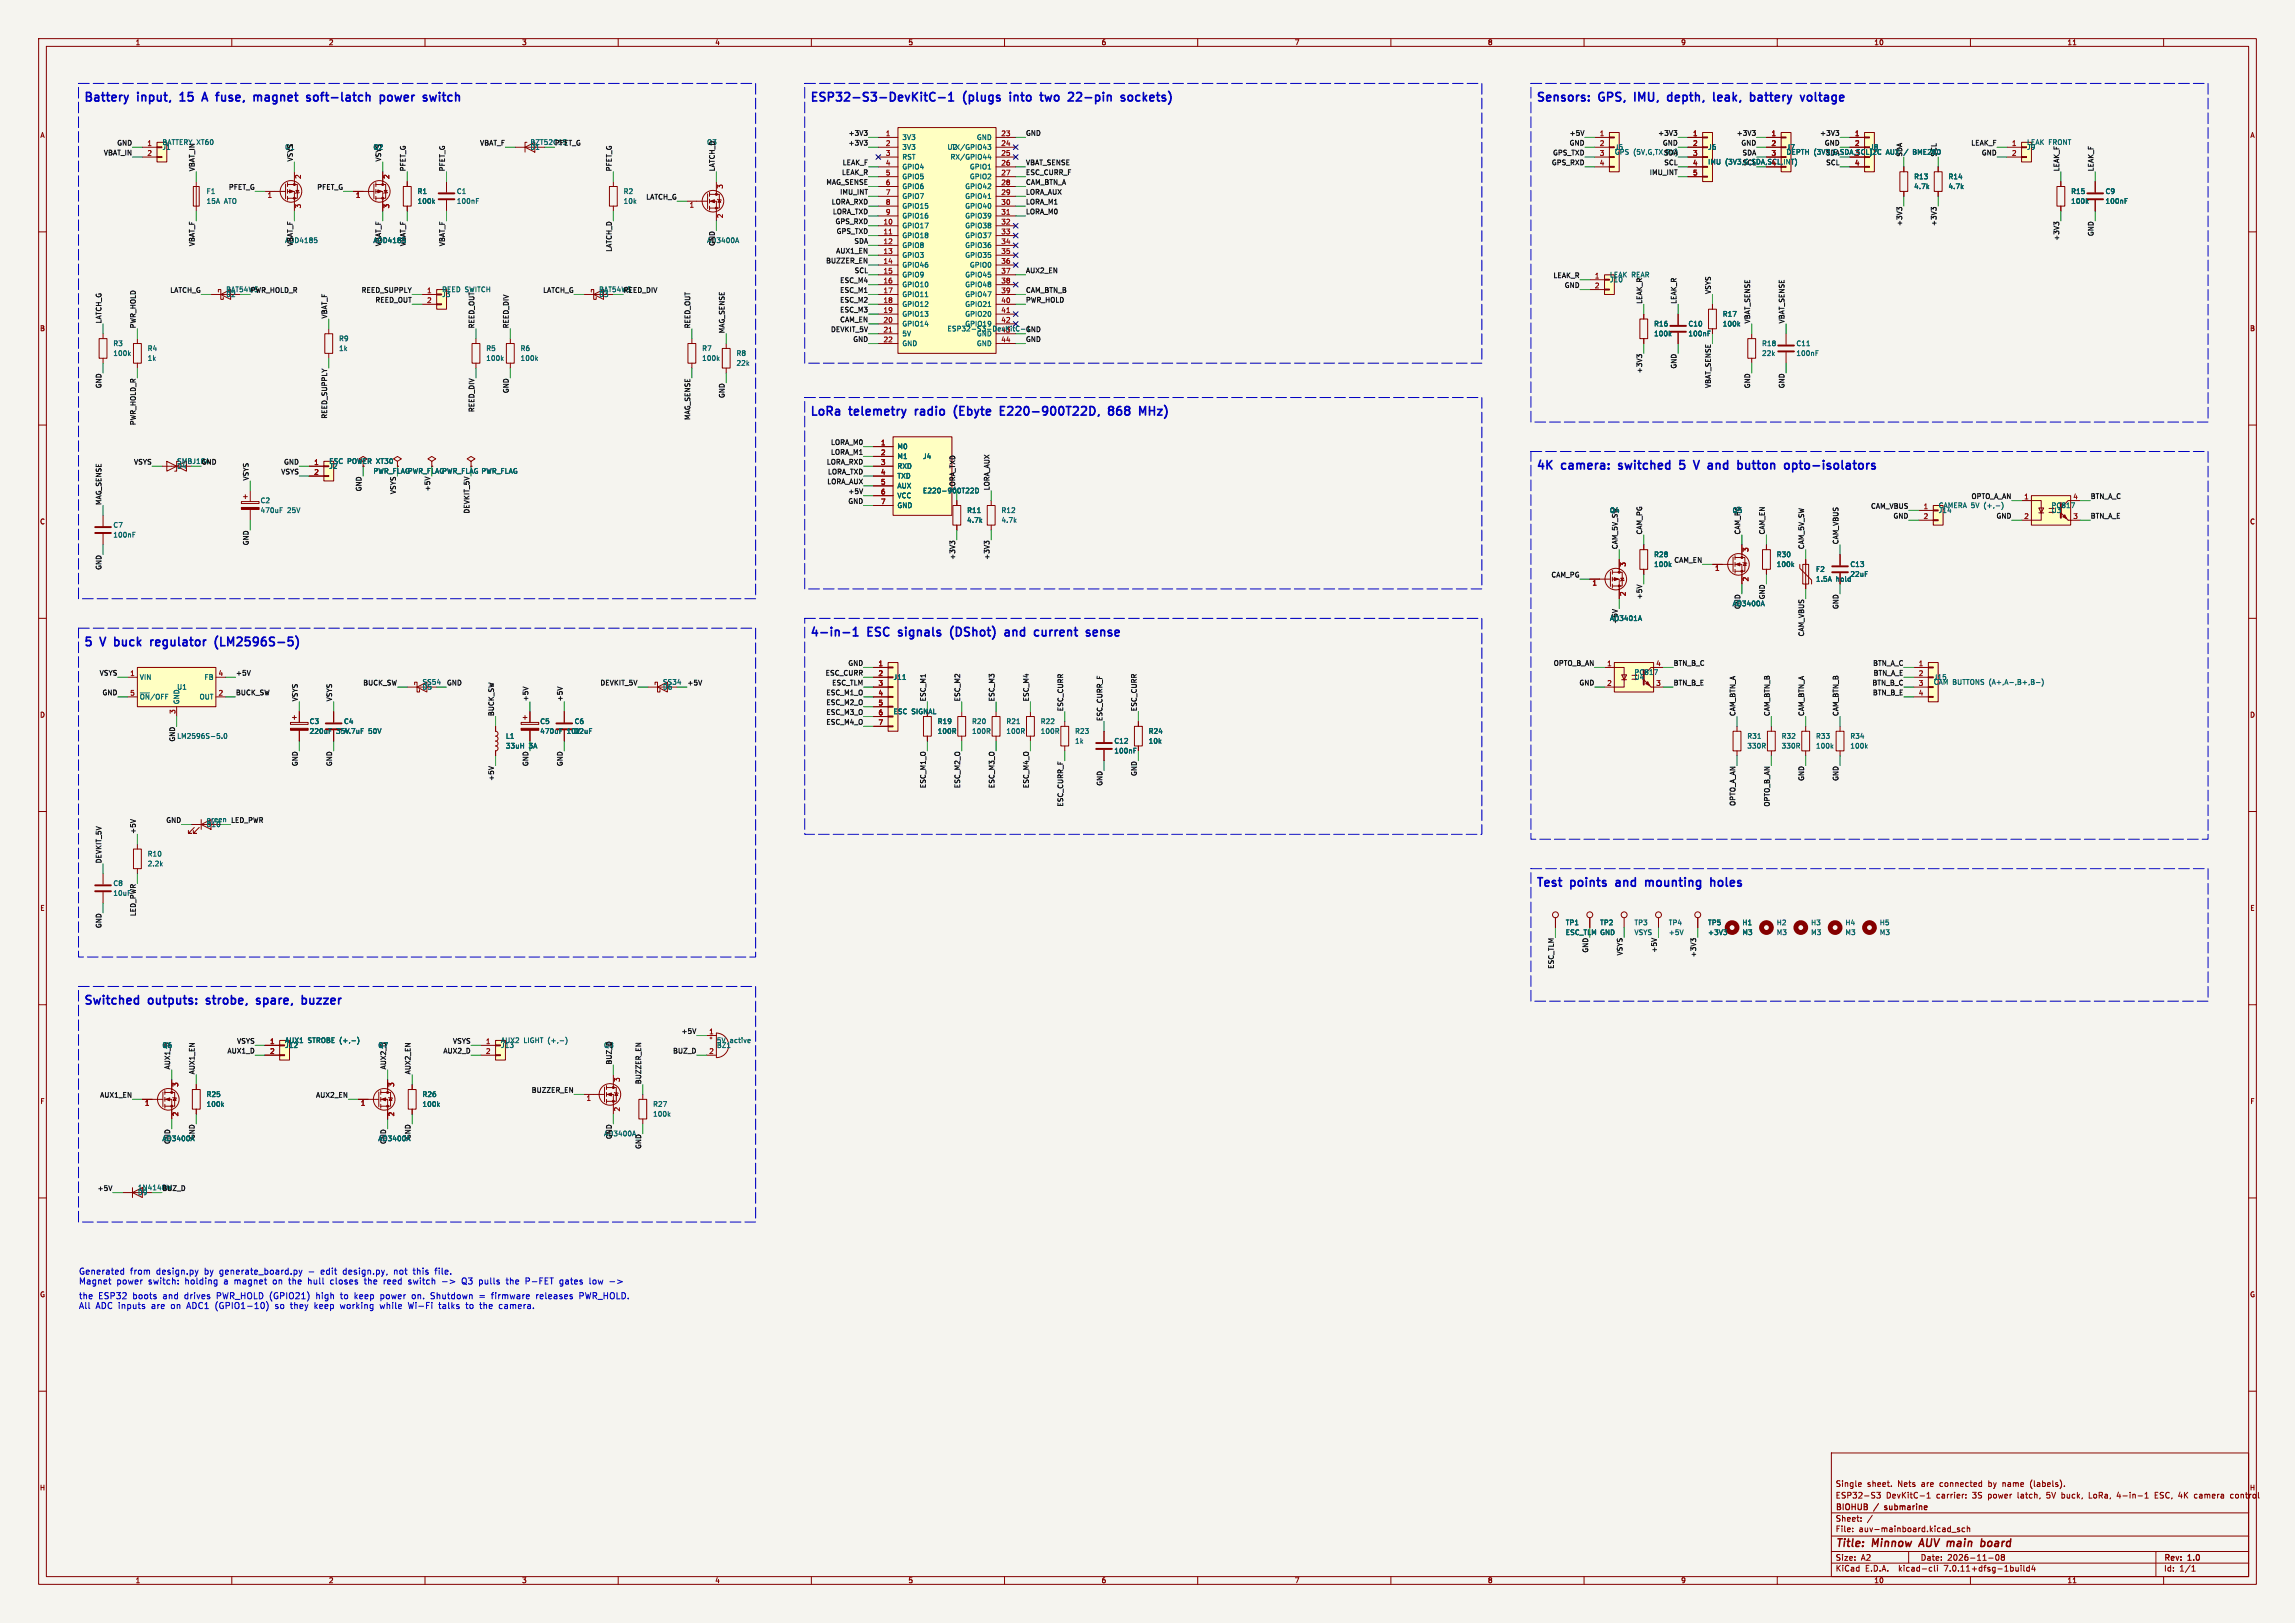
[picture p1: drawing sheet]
<svg xmlns="http://www.w3.org/2000/svg" width="594mm" height="420mm" viewBox="0 0 594 420" stroke-linecap="round" stroke-linejoin="round" font-family="sans-serif">
<defs><g id="words">
<g font-size="3.1" fill="#0000c2">
<text x="21.6" y="26.4">Battery</text>
<text x="35.8" y="26.4">input,</text>
<text x="47.7" y="26.4">15</text>
<text x="54.4" y="26.4">A</text>
<text x="58.8" y="26.4">fuse,</text>
<text x="69.4" y="26.4">magnet</text>
<text x="84" y="26.4">soft-latch</text>
<text x="103.8" y="26.4">power</text>
<text x="115.9" y="26.4">switch</text>
<text x="209.5" y="26.4">ESP32-S3-DevKitC-1</text>
<text x="249.5" y="26.4">(plugs</text>
<text x="262.4" y="26.4">into</text>
<text x="271.3" y="26.4">two</text>
<text x="279.4" y="26.4">22-pin</text>
<text x="293.9" y="26.4">sockets)</text>
<text x="397.5" y="26.4">Sensors:</text>
<text x="414" y="26.4">GPS,</text>
<text x="424.1" y="26.4">IMU,</text>
<text x="433.6" y="26.4">depth,</text>
<text x="446.3" y="26.4">leak,</text>
<text x="456.7" y="26.4">battery</text>
<text x="470.7" y="26.4">voltage</text>
<text x="209.5" y="107.7">LoRa</text>
<text x="220.1" y="107.7">telemetry</text>
<text x="237.9" y="107.7">radio</text>
<text x="248.9" y="107.7">(Ebyte</text>
<text x="261.7" y="107.7">E220-900T22D,</text>
<text x="290.6" y="107.7">868</text>
<text x="299.5" y="107.7">MHz)</text>
<text x="397.5" y="121.7">4K</text>
<text x="404.4" y="121.7">camera:</text>
<text x="420" y="121.7">switched</text>
<text x="436.7" y="121.7">5</text>
<text x="441.4" y="121.7">V</text>
<text x="445.8" y="121.7">and</text>
<text x="454.3" y="121.7">button</text>
<text x="467.4" y="121.7">opto-isolators</text>
<text x="21.6" y="167.4">5</text>
<text x="26.2" y="167.4">V</text>
<text x="30.7" y="167.4">buck</text>
<text x="40.9" y="167.4">regulator</text>
<text x="58.4" y="167.4">(LM2596S-5)</text>
<text x="209.5" y="164.9">4-in-1</text>
<text x="224.8" y="164.9">ESC</text>
<text x="233.6" y="164.9">signals</text>
<text x="247.9" y="164.9">(DShot)</text>
<text x="262.9" y="164.9">and</text>
<text x="271.5" y="164.9">current</text>
<text x="285.8" y="164.9">sense</text>
<text x="397.5" y="229.6">Test</text>
<text x="406.7" y="229.6">points</text>
<text x="419.3" y="229.6">and</text>
<text x="427.8" y="229.6">mounting</text>
<text x="445.6" y="229.6">holes</text>
<text x="21.6" y="260.1">Switched</text>
<text x="38.6" y="260.1">outputs:</text>
<text x="54.5" y="260.1">strobe,</text>
<text x="68.3" y="260.1">spare,</text>
<text x="80.9" y="260.1">buzzer</text>
</g>
<g font-size="2.8" fill="#840000">
<text x="475" y="400.9">Title:</text>
<text x="484.7" y="400.9">Minnow</text>
<text x="497.7" y="400.9">AUV main</text>
<text x="515.2" y="400.9">board</text>
</g>
<g font-size="2.2" fill="#0000c2">
<text x="20.3" y="330">Generated</text>
<text x="33.6" y="330">from</text>
<text x="40.5" y="330">design.py</text>
<text x="53" y="330">by</text>
<text x="57.1" y="330">generate_board.py</text>
<text x="80.2" y="330">-</text>
<text x="83.5" y="330">edit</text>
<text x="89.4" y="330">design.py,</text>
<text x="102.7" y="330">not</text>
<text x="107.9" y="330">this</text>
<text x="113.7" y="330">file.</text>
<text x="20.3" y="332.5">Magnet</text>
<text x="30.1" y="332.5">power</text>
<text x="38.4" y="332.5">switch:</text>
<text x="48" y="332.5">holding</text>
<text x="58.2" y="332.5">a</text>
<text x="61" y="332.5">magnet</text>
<text x="71.1" y="332.5">on</text>
<text x="75.4" y="332.5">the</text>
<text x="80.5" y="332.5">hull</text>
<text x="86.4" y="332.5">closes</text>
<text x="95.4" y="332.5">the</text>
<text x="100.5" y="332.5">reed</text>
<text x="107" y="332.5">switch</text>
<text x="115.8" y="332.5">-&gt;</text>
<text x="121.1" y="332.5">Q3</text>
<text x="125.7" y="332.5">pulls</text>
<text x="132.9" y="332.5">the</text>
<text x="138" y="332.5">P-FET</text>
<text x="147" y="332.5">gates</text>
<text x="154.8" y="332.5">low</text>
<text x="160.1" y="332.5">-&gt;</text>
<text x="20.3" y="336.3">the</text>
<text x="20.3" y="338.8">All</text>
<text x="24.7" y="338.8">ADC inputs</text>
<text x="25.4" y="336.3">ESP32</text>
<text x="34.4" y="336.3">boots</text>
<text x="39.3" y="338.8">are</text>
<text x="42.3" y="336.3">and</text>
<text x="44.5" y="338.8">on</text>
<text x="48" y="336.3">drives</text>
<text x="48.7" y="338.8">ADC1 (GPIO1-10)</text>
<text x="56.4" y="336.3">PWR_HOLD (GPIO21)</text>
<text x="71.9" y="338.8">so</text>
<text x="76" y="338.8">they</text>
<text x="82.3" y="338.8">keep</text>
<text x="82.5" y="336.3">high</text>
<text x="88.9" y="336.3">to</text>
<text x="89.1" y="338.8">working</text>
<text x="92.6" y="336.3">keep</text>
<text x="99.5" y="336.3">power</text>
<text x="99.5" y="338.8">while</text>
<text x="107" y="338.8">Wi-Fi</text>
<text x="107.8" y="336.3">on.</text>
<text x="112.8" y="336.3">Shutdown</text>
<text x="115.1" y="338.8">talks</text>
<text x="122.2" y="338.8">to</text>
<text x="125.5" y="336.3">=</text>
<text x="125.9" y="338.8">the</text>
<text x="128.8" y="336.3">firmware</text>
<text x="131" y="338.8">camera.</text>
<text x="140.5" y="336.3">releases</text>
<text x="151.8" y="336.3">PWR_HOLD.</text>
</g>
<g font-size="2.1" fill="#840000">
<text x="475" y="388">ESP32-S3</text>
<text x="475" y="385">Single</text>
<text x="483.2" y="385">sheet.</text>
<text x="488.2" y="388">DevKitC-1</text>
<text x="491.2" y="385">Nets</text>
<text x="497.5" y="385">are</text>
<text x="501.2" y="388">carrier:</text>
<text x="502.3" y="385">connected</text>
<text x="510.7" y="388">3S</text>
<text x="514.8" y="388">power</text>
<text x="515.1" y="385">by</text>
<text x="518.9" y="385">name</text>
<text x="522.6" y="388">latch,</text>
<text x="526.2" y="385">(labels).</text>
<text x="530.3" y="388">5V buck,</text>
<text x="541.5" y="388">LoRa,</text>
<text x="549" y="388">4-in-1</text>
<text x="558.9" y="388">ESC, 4K</text>
<text x="569.5" y="388">camera</text>
<text x="579" y="388">control</text>
<text x="475" y="394">Sheet:</text>
<text x="475" y="391.2">BIOHUB</text>
<text x="485.2" y="391.2">/</text>
<text x="488.5" y="391.2">submarine</text>
<text x="475" y="396.7">File:</text>
<text x="481.1" y="396.7">auv-mainboard.kicad_sch</text>
<text x="475" y="406.9">KiCad</text>
<text x="475" y="404.1">Size:</text>
<text x="481.7" y="404.1">A2</text>
<text x="482.7" y="406.9">E.D.A.</text>
<text x="491.6" y="406.9">kicad-cli</text>
<text x="497" y="404.1">Date:</text>
<text x="503.5" y="406.9">7.0.11+dfsg-1build4</text>
<text x="504" y="404.1">2026-11-08</text>
<text x="560" y="404.3">Rev:</text>
<text x="560" y="406.9">Id:</text>
<text x="564.1" y="406.9">1/1</text>
<text x="566.4" y="404.3">1.0</text>
</g>
<g font-size="1.8" fill="#840000">
<text x="35" y="11.9">1</text>
<text x="85" y="11.9">2</text>
<text x="135" y="11.9">3</text>
<text x="185" y="11.9">4</text>
<text x="235" y="11.9">5</text>
<text x="285" y="11.9">6</text>
<text x="335" y="11.9">7</text>
<text x="385" y="11.9">8</text>
<text x="435" y="11.9">9</text>
<text x="485" y="11.9">10</text>
<text x="535" y="11.9">11</text>
<text x="10.3" y="35.9">A</text>
<text x="582.3" y="35.9">A</text>
<text x="10.3" y="85.9">B</text>
<text x="582.3" y="85.9">B</text>
<text x="85.1" y="120.2">ESC POWER XT30</text>
<text x="10.3" y="135.9">C</text>
<text x="582.3" y="135.9">C</text>
<text x="10.3" y="185.9">D</text>
<text x="582.3" y="185.9">D</text>
<text x="10.3" y="235.9">E</text>
<text x="582.3" y="235.9">E</text>
<text x="10.3" y="285.9">F</text>
<text x="582.3" y="285.9">F</text>
<text x="10.3" y="335.9">G</text>
<text x="582.3" y="335.9">G</text>
<text x="10.2" y="385.9">H</text>
<text x="582.2" y="385.9">H</text>
<text x="35" y="409.9">1</text>
<text x="85" y="409.9">2</text>
<text x="135" y="409.9">3</text>
<text x="185" y="409.9">4</text>
<text x="235" y="409.9">5</text>
<text x="285" y="409.9">6</text>
<text x="335" y="409.9">7</text>
<text x="385" y="409.9">8</text>
<text x="435" y="409.9">9</text>
<text x="485" y="409.9">10</text>
<text x="535" y="409.9">11</text>
</g>
<g font-size="1.8" fill="#0f0f0f">
<text x="219.5" y="35.2">+3V3</text>
<text x="265.4" y="35.2">GND</text>
<text x="406.1" y="35.2">+5V</text>
<text x="429.1" y="35.2">+3V3</text>
<text x="449.4" y="35.2">+3V3</text>
<text x="471" y="35.2">+3V3</text>
<text x="26.8" y="40.3">VBAT_IN</text>
<text x="30.2" y="37.7">GND</text>
<text x="73.7" y="39">Q1</text>
<text x="75.9" y="41.9" transform="rotate(-90 75.9 41.9)">VSYS</text>
<text x="98.7" y="41.9" transform="rotate(-90 98.7 41.9)">VSYS</text>
<text x="124.1" y="37.7">VBAT_F</text>
<text x="143.5" y="37.7">PFET_G</text>
<text x="182.9" y="37.7">Q3</text>
<text x="219.5" y="37.7">+3V3</text>
<text x="401.8" y="40.3">GPS_TXD</text>
<text x="406.1" y="37.7">GND</text>
<text x="430.3" y="37.7">GND</text>
<text x="430.6" y="40.3">SDA</text>
<text x="450.6" y="37.7">GND</text>
<text x="450.9" y="40.3">SDA</text>
<text x="472.2" y="37.7">GND</text>
<text x="492.4" y="40.6" transform="rotate(-90 492.4 40.6)">SDA</text>
<text x="510.1" y="37.7">LEAK_F</text>
<text x="512.8" y="40.3">GND</text>
<text x="50.5" y="44.4" transform="rotate(-90 50.5 44.4)">VBAT_IN</text>
<text x="105.1" y="44.4" transform="rotate(-90 105.1 44.4)">PFET_G</text>
<text x="115.2" y="44.4" transform="rotate(-90 115.2 44.4)">PFET_G</text>
<text x="158.4" y="44.4" transform="rotate(-90 158.4 44.4)">PFET_G</text>
<text x="185.1" y="44.4" transform="rotate(-90 185.1 44.4)">LATCH_D</text>
<text x="213.8" y="47.9">MAG_SENSE</text>
<text x="217.8" y="45.4">LEAK_R</text>
<text x="218" y="42.8">LEAK_F</text>
<text x="265.4" y="42.8">VBAT_SENSE</text>
<text x="265.4" y="47.9">CAM_BTN_A</text>
<text x="265.4" y="45.4">ESC_CURR_F</text>
<text x="401.5" y="42.8">GPS_RXD</text>
<text x="426.9" y="45.4">IMU_INT</text>
<text x="430.6" y="42.8">SCL</text>
<text x="472.5" y="42.8">SCL</text>
<text x="533" y="44.4" transform="rotate(-90 533 44.4)">LEAK_F</text>
<text x="541.9" y="44.4" transform="rotate(-90 541.9 44.4)">LEAK_F</text>
<text x="59.1" y="49.2">PFET_G</text>
<text x="82" y="49.2">PFET_G</text>
<text x="167.1" y="51.7">LATCH_G</text>
<text x="215.2" y="53">LORA_RXD</text>
<text x="217.3" y="50.4">IMU_INT</text>
<text x="265.4" y="53">LORA_M1</text>
<text x="265.4" y="50.4">LORA_AUX</text>
<text x="215.5" y="55.5">LORA_TXD</text>
<text x="216.1" y="58.1">GPS_RXD</text>
<text x="265.4" y="55.5">LORA_M0</text>
<text x="492.4" y="58.6" transform="rotate(-90 492.4 58.6)">+3V3</text>
<text x="501.3" y="58.6" transform="rotate(-90 501.3 58.6)">+3V3</text>
<text x="50.5" y="63.8" transform="rotate(-90 50.5 63.8)">VBAT_F</text>
<text x="75.9" y="63.8" transform="rotate(-90 75.9 63.8)">VBAT_F</text>
<text x="115.2" y="63.8" transform="rotate(-90 115.2 63.8)">VBAT_F</text>
<text x="158.4" y="65.3" transform="rotate(-90 158.4 65.3)">LATCH_D</text>
<text x="185.1" y="63.8" transform="rotate(-90 185.1 63.8)">GND</text>
<text x="216.3" y="65.7">AUX1_EN</text>
<text x="216.4" y="60.6">GPS_TXD</text>
<text x="221" y="63.1">SDA</text>
<text x="533" y="62.4" transform="rotate(-90 533 62.4)">+3V3</text>
<text x="541.9" y="61.2" transform="rotate(-90 541.9 61.2)">GND</text>
<text x="213.7" y="68.2">BUZZER_EN</text>
<text x="221.1" y="70.8">SCL</text>
<text x="265.4" y="70.8">AUX2_EN</text>
<text x="43.9" y="75.8">LATCH_G</text>
<text x="64.8" y="75.8">PWR_HOLD_R</text>
<text x="93.5" y="75.8">REED_SUPPLY</text>
<text x="140.5" y="75.8">LATCH_G</text>
<text x="161.3" y="75.8">REED_DIV</text>
<text x="217.3" y="75.8">ESC_M1</text>
<text x="217.3" y="73.3">ESC_M4</text>
<text x="265.4" y="75.8">CAM_BTN_B</text>
<text x="402" y="72">LEAK_R</text>
<text x="404.9" y="74.6">GND</text>
<text x="442.9" y="76.2" transform="rotate(-90 442.9 76.2)">VSYS</text>
<text x="26.3" y="83.8" transform="rotate(-90 26.3 83.8)">LATCH_G</text>
<text x="84.7" y="82.6" transform="rotate(-90 84.7 82.6)">VBAT_F</text>
<text x="97" y="78.4">REED_OUT</text>
<text x="217.3" y="83.5">CAM_EN</text>
<text x="217.3" y="80.9">ESC_M3</text>
<text x="217.3" y="78.4">ESC_M2</text>
<text x="265.4" y="78.4">PWR_HOLD</text>
<text x="425.1" y="78.7" transform="rotate(-90 425.1 78.7)">LEAK_R</text>
<text x="434" y="78.7" transform="rotate(-90 434 78.7)">LEAK_R</text>
<text x="453" y="83.8" transform="rotate(-90 453 83.8)">VBAT_SENSE</text>
<text x="461.9" y="83.8" transform="rotate(-90 461.9 83.8)">VBAT_SENSE</text>
<text x="35.2" y="85.1" transform="rotate(-90 35.2 85.1)">PWR_HOLD</text>
<text x="122.8" y="85.1" transform="rotate(-90 122.8 85.1)">REED_OUT</text>
<text x="131.7" y="85.1" transform="rotate(-90 131.7 85.1)">REED_DIV</text>
<text x="178.7" y="85.1" transform="rotate(-90 178.7 85.1)">REED_OUT</text>
<text x="187.6" y="86.4" transform="rotate(-90 187.6 86.4)">MAG_SENSE</text>
<text x="215" y="86">DEVKIT_5V</text>
<text x="220.7" y="88.5">GND</text>
<text x="265.4" y="86">GND</text>
<text x="265.4" y="88.5">GND</text>
<text x="434" y="95.5" transform="rotate(-90 434 95.5)">GND</text>
<text x="26.3" y="100.6" transform="rotate(-90 26.3 100.6)">GND</text>
<text x="131.7" y="101.9" transform="rotate(-90 131.7 101.9)">GND</text>
<text x="425.1" y="96.7" transform="rotate(-90 425.1 96.7)">+3V3</text>
<text x="442.9" y="100.5" transform="rotate(-90 442.9 100.5)">VBAT_SENSE</text>
<text x="453" y="100.6" transform="rotate(-90 453 100.6)">GND</text>
<text x="461.9" y="100.6" transform="rotate(-90 461.9 100.6)">GND</text>
<text x="122.8" y="106.8" transform="rotate(-90 122.8 106.8)">REED_DIV</text>
<text x="187.6" y="103.1" transform="rotate(-90 187.6 103.1)">GND</text>
<text x="35.2" y="110.1" transform="rotate(-90 35.2 110.1)">PWR_HOLD_R</text>
<text x="84.7" y="108.5" transform="rotate(-90 84.7 108.5)">REED_SUPPLY</text>
<text x="178.7" y="108.8" transform="rotate(-90 178.7 108.8)">MAG_SENSE</text>
<text x="215" y="117.8">LORA_M1</text>
<text x="215" y="115.2">LORA_M0</text>
<text x="34.6" y="120.3">VSYS</text>
<text x="52.1" y="120.3">GND</text>
<text x="64.4" y="124.5" transform="rotate(-90 64.4 124.5)">VSYS</text>
<text x="72.7" y="122.8">VSYS</text>
<text x="73.4" y="120.3">GND</text>
<text x="213.9" y="120.3">LORA_RXD</text>
<text x="214" y="125.4">LORA_AUX</text>
<text x="214.2" y="122.8">LORA_TXD</text>
<text x="26.3" y="130.8" transform="rotate(-90 26.3 130.8)">MAG_SENSE</text>
<text x="93.6" y="127.3" transform="rotate(-90 93.6 127.3)">GND</text>
<text x="102.5" y="128" transform="rotate(-90 102.5 128)">VSYS</text>
<text x="111.4" y="127.3" transform="rotate(-90 111.4 127.3)">+5V</text>
<text x="219.4" y="130.5">GND</text>
<text x="219.4" y="127.9">+5V</text>
<text x="256.2" y="127" transform="rotate(-90 256.2 127)">LORA_AUX</text>
<text x="484.1" y="131.7">CAM_VBUS</text>
<text x="510.2" y="129.2">OPTO_A_AN</text>
<text x="541" y="129.2">BTN_A_C</text>
<text x="121.6" y="133" transform="rotate(-90 121.6 133)">DEVKIT_5V</text>
<text x="490" y="134.3">GND</text>
<text x="516.6" y="134.3">GND</text>
<text x="541" y="134.3">BTN_A_E</text>
<text x="64.4" y="141.2" transform="rotate(-90 64.4 141.2)">GND</text>
<text x="418.7" y="142.2" transform="rotate(-90 418.7 142.2)">CAM_5V_SW</text>
<text x="425.1" y="138.4" transform="rotate(-90 425.1 138.4)">CAM_PG</text>
<text x="450.5" y="138.4" transform="rotate(-90 450.5 138.4)">CAM_PG</text>
<text x="456.8" y="138.4" transform="rotate(-90 456.8 138.4)">CAM_EN</text>
<text x="467" y="142.2" transform="rotate(-90 467 142.2)">CAM_5V_SW</text>
<text x="475.9" y="141" transform="rotate(-90 475.9 141)">CAM_VBUS</text>
<text x="26.3" y="147.6" transform="rotate(-90 26.3 147.6)">GND</text>
<text x="247.3" y="145" transform="rotate(-90 247.3 145)">+3V3</text>
<text x="256.2" y="145" transform="rotate(-90 256.2 145)">+3V3</text>
<text x="401.4" y="149.5">CAM_PG</text>
<text x="433.2" y="145.7">CAM_EN</text>
<text x="425.1" y="155.2" transform="rotate(-90 425.1 155.2)">+5V</text>
<text x="475.9" y="157.7" transform="rotate(-90 475.9 157.7)">GND</text>
<text x="467" y="164.8" transform="rotate(-90 467 164.8)">CAM_VBUS</text>
<text x="219.4" y="172.4">GND</text>
<text x="402" y="172.4">OPTO_B_AN</text>
<text x="433.1" y="172.4">BTN_B_C</text>
<text x="484.7" y="172.4">BTN_A_C</text>
<text x="25.7" y="174.9">VSYS</text>
<text x="26.4" y="180">GND</text>
<text x="61" y="174.9">+5V</text>
<text x="61" y="180">BUCK_SW</text>
<text x="93.9" y="177.5">BUCK_SW</text>
<text x="115.6" y="177.5">GND</text>
<text x="155.3" y="177.5">DEVKIT_5V</text>
<text x="177.8" y="177.5">+5V</text>
<text x="213.6" y="174.9">ESC_CURR</text>
<text x="213.8" y="180">ESC_M1_O</text>
<text x="215.3" y="177.5">ESC_TLM</text>
<text x="408.7" y="177.5">GND</text>
<text x="433.1" y="177.5">BTN_B_E</text>
<text x="484.5" y="177.5">BTN_B_C</text>
<text x="484.6" y="180">BTN_B_E</text>
<text x="484.8" y="174.9">BTN_A_E</text>
<text x="77.1" y="181.6" transform="rotate(-90 77.1 181.6)">VSYS</text>
<text x="86" y="181.6" transform="rotate(-90 86 181.6)">VSYS</text>
<text x="127.9" y="185.4" transform="rotate(-90 127.9 185.4)">BUCK_SW</text>
<text x="136.8" y="181.6" transform="rotate(-90 136.8 181.6)">+5V</text>
<text x="145.7" y="181.6" transform="rotate(-90 145.7 181.6)">+5V</text>
<text x="213.8" y="185.1">ESC_M3_O</text>
<text x="213.8" y="182.5">ESC_M2_O</text>
<text x="239.7" y="181.6" transform="rotate(-90 239.7 181.6)">ESC_M1</text>
<text x="248.6" y="181.6" transform="rotate(-90 248.6 181.6)">ESC_M2</text>
<text x="257.5" y="181.6" transform="rotate(-90 257.5 181.6)">ESC_M3</text>
<text x="266.3" y="181.6" transform="rotate(-90 266.3 181.6)">ESC_M4</text>
<text x="275.2" y="184.2" transform="rotate(-90 275.2 184.2)">ESC_CURR</text>
<text x="294.3" y="184.2" transform="rotate(-90 294.3 184.2)">ESC_CURR</text>
<text x="449.2" y="185.4" transform="rotate(-90 449.2 185.4)">CAM_BTN_A</text>
<text x="458.1" y="185.4" transform="rotate(-90 458.1 185.4)">CAM_BTN_B</text>
<text x="467" y="185.4" transform="rotate(-90 467 185.4)">CAM_BTN_A</text>
<text x="475.9" y="185.4" transform="rotate(-90 475.9 185.4)">CAM_BTN_B</text>
<text x="213.8" y="187.6">ESC_M4_O</text>
<text x="285.4" y="186.7" transform="rotate(-90 285.4 186.7)">ESC_CURR_F</text>
<text x="45.4" y="192" transform="rotate(-90 45.4 192)">GND</text>
<text x="77.1" y="198.4" transform="rotate(-90 77.1 198.4)">GND</text>
<text x="86" y="198.4" transform="rotate(-90 86 198.4)">GND</text>
<text x="127.9" y="202.2" transform="rotate(-90 127.9 202.2)">+5V</text>
<text x="136.8" y="198.4" transform="rotate(-90 136.8 198.4)">GND</text>
<text x="145.7" y="198.4" transform="rotate(-90 145.7 198.4)">GND</text>
<text x="285.4" y="203.5" transform="rotate(-90 285.4 203.5)">GND</text>
<text x="294.3" y="200.9" transform="rotate(-90 294.3 200.9)">GND</text>
<text x="467" y="202.2" transform="rotate(-90 467 202.2)">GND</text>
<text x="475.9" y="202.2" transform="rotate(-90 475.9 202.2)">GND</text>
<text x="239.7" y="204.1" transform="rotate(-90 239.7 204.1)">ESC_M1_O</text>
<text x="248.6" y="204.1" transform="rotate(-90 248.6 204.1)">ESC_M2_O</text>
<text x="257.5" y="204.1" transform="rotate(-90 257.5 204.1)">ESC_M3_O</text>
<text x="266.3" y="204.1" transform="rotate(-90 266.3 204.1)">ESC_M4_O</text>
<text x="275.2" y="208.8" transform="rotate(-90 275.2 208.8)">ESC_CURR_F</text>
<text x="449.2" y="208.7" transform="rotate(-90 449.2 208.7)">OPTO_A_AN</text>
<text x="458.1" y="208.8" transform="rotate(-90 458.1 208.8)">OPTO_B_AN</text>
<text x="35.2" y="215.9" transform="rotate(-90 35.2 215.9)">+5V</text>
<text x="42.9" y="213">GND</text>
<text x="59.7" y="213">LED_PWR</text>
<text x="26.3" y="223.5" transform="rotate(-90 26.3 223.5)">DEVKIT_5V</text>
<text x="29.2" y="232">10uF</text>
<text x="35.2" y="237.2" transform="rotate(-90 35.2 237.2)">LED_PWR</text>
<text x="26.3" y="240.3" transform="rotate(-90 26.3 240.3)">GND</text>
<text x="402.2" y="250.8" transform="rotate(-90 402.2 250.8)">ESC_TLM</text>
<text x="411.1" y="246.6" transform="rotate(-90 411.1 246.6)">GND</text>
<text x="420" y="247.4" transform="rotate(-90 420 247.4)">VSYS</text>
<text x="428.9" y="246.6" transform="rotate(-90 428.9 246.6)">+5V</text>
<text x="439.1" y="247.9" transform="rotate(-90 439.1 247.9)">+3V3</text>
<text x="176.3" y="267.6">+5V</text>
<text x="58.8" y="272.7">AUX1_D</text>
<text x="61.2" y="270.2">VSYS</text>
<text x="114.6" y="272.7">AUX2_D</text>
<text x="117.1" y="270.2">VSYS</text>
<text x="156.2" y="271.4">Q8</text>
<text x="158.4" y="275.6" transform="rotate(-90 158.4 275.6)">BUZ_D</text>
<text x="174.1" y="272.7">BUZ_D</text>
<text x="44.1" y="276.9" transform="rotate(-90 44.1 276.9)">AUX1_D</text>
<text x="50.5" y="278.1" transform="rotate(-90 50.5 278.1)">AUX1_EN</text>
<text x="100" y="276.9" transform="rotate(-90 100 276.9)">AUX2_D</text>
<text x="106.3" y="278.1" transform="rotate(-90 106.3 278.1)">AUX2_EN</text>
<text x="166" y="280.7" transform="rotate(-90 166 280.7)">BUZZER_EN</text>
<text x="25.8" y="284.1">AUX1_EN</text>
<text x="81.7" y="284.1">AUX2_EN</text>
<text x="137.5" y="282.9">BUZZER_EN</text>
<text x="158.4" y="294.9" transform="rotate(-90 158.4 294.9)">GND</text>
<text x="166" y="297.4" transform="rotate(-90 166 297.4)">GND</text>
<text x="25.1" y="308.3">+5V</text>
<text x="41.9" y="308.3">BUZ_D</text>
</g>
<g font-size="1.8" fill="#a90000">
<text x="229.2" y="35.3">1</text>
<text x="259" y="35.3">23</text>
<text x="413.9" y="35.3">1</text>
<text x="438.1" y="35.3">1</text>
<text x="458.4" y="35.3">1</text>
<text x="480" y="35.3">1</text>
<text x="38" y="37.8">1</text>
<text x="38" y="40.4">2</text>
<text x="229.2" y="37.8">2</text>
<text x="229.2" y="40.4">3</text>
<text x="259" y="37.8">24</text>
<text x="259" y="40.4">25</text>
<text x="413.9" y="37.8">2</text>
<text x="413.9" y="40.4">3</text>
<text x="438.1" y="37.8">2</text>
<text x="438.1" y="40.4">3</text>
<text x="458.4" y="37.8">2</text>
<text x="458.4" y="40.4">3</text>
<text x="480" y="37.8">2</text>
<text x="520.6" y="37.8">1</text>
<text x="520.6" y="40.4">2</text>
<text x="78.2" y="46.4" transform="rotate(-90 78.2 46.4)">2</text>
<text x="101" y="46.4" transform="rotate(-90 101 46.4)">2</text>
<text x="229.2" y="42.9">4</text>
<text x="229.2" y="45.5">5</text>
<text x="259" y="42.9">26</text>
<text x="259" y="45.5">27</text>
<text x="413.9" y="42.9">4</text>
<text x="438.1" y="42.9">4</text>
<text x="438.1" y="45.5">5</text>
<text x="458.4" y="42.9">4</text>
<text x="480" y="42.9">4</text>
<text x="69.1" y="51.5">1</text>
<text x="92" y="51.5">1</text>
<text x="187.4" y="49" transform="rotate(-90 187.4 49)">3</text>
<text x="229.2" y="48">6</text>
<text x="229.2" y="50.5">7</text>
<text x="229.2" y="53.1">8</text>
<text x="259" y="48">28</text>
<text x="259" y="50.5">29</text>
<text x="259" y="53.1">30</text>
<text x="78.2" y="54" transform="rotate(-90 78.2 54)">3</text>
<text x="101" y="54" transform="rotate(-90 101 54)">3</text>
<text x="178.4" y="54.1">1</text>
<text x="187.4" y="56.6" transform="rotate(-90 187.4 56.6)">2</text>
<text x="228.6" y="58.2">10</text>
<text x="229.2" y="55.6">9</text>
<text x="259" y="55.6">31</text>
<text x="259" y="58.2">32</text>
<text x="228.6" y="60.7">11</text>
<text x="228.6" y="63.2">12</text>
<text x="228.6" y="65.8">13</text>
<text x="259" y="60.7">33</text>
<text x="259" y="63.2">34</text>
<text x="259" y="65.8">35</text>
<text x="228.6" y="68.3">14</text>
<text x="228.6" y="70.9">15</text>
<text x="259" y="68.3">36</text>
<text x="259" y="70.9">37</text>
<text x="110.4" y="75.9">1</text>
<text x="228.6" y="73.4">16</text>
<text x="228.6" y="75.9">17</text>
<text x="259" y="73.4">38</text>
<text x="259" y="75.9">39</text>
<text x="412.7" y="72.1">1</text>
<text x="412.7" y="74.7">2</text>
<text x="110.4" y="78.5">2</text>
<text x="228.6" y="78.5">18</text>
<text x="228.6" y="81">19</text>
<text x="228.6" y="83.6">20</text>
<text x="259" y="78.5">40</text>
<text x="259" y="81">41</text>
<text x="259" y="83.6">42</text>
<text x="228.6" y="86.1">21</text>
<text x="228.6" y="88.6">22</text>
<text x="259" y="88.6">44</text>
<text x="227.9" y="115.3">1</text>
<text x="227.9" y="117.9">2</text>
<text x="81.2" y="120.4">1</text>
<text x="81.2" y="122.9">2</text>
<text x="227.9" y="120.4">3</text>
<text x="227.9" y="122.9">4</text>
<text x="227.9" y="125.5">5</text>
<text x="227.9" y="128">6</text>
<text x="227.9" y="130.6">7</text>
<text x="497.8" y="131.8">1</text>
<text x="523.8" y="129.3">1</text>
<text x="536.5" y="129.3">4</text>
<text x="497.8" y="134.4">2</text>
<text x="523.8" y="134.4">2</text>
<text x="536.5" y="134.4">3</text>
<text x="452.8" y="142.9" transform="rotate(-90 452.8 142.9)">3</text>
<text x="421.1" y="146.8" transform="rotate(-90 421.1 146.8)">3</text>
<text x="443.8" y="148">1</text>
<text x="412" y="151.8">1</text>
<text x="421.1" y="154.4" transform="rotate(-90 421.1 154.4)">2</text>
<text x="452.8" y="150.6" transform="rotate(-90 452.8 150.6)">2</text>
<text x="227.3" y="172.5">1</text>
<text x="415.9" y="172.5">1</text>
<text x="428.6" y="172.5">4</text>
<text x="496.5" y="172.5">1</text>
<text x="33.6" y="175">1</text>
<text x="56.4" y="175">4</text>
<text x="227.3" y="175">2</text>
<text x="227.3" y="177.5">3</text>
<text x="415.9" y="177.5">2</text>
<text x="428.6" y="177.5">3</text>
<text x="496.5" y="175">2</text>
<text x="496.5" y="177.5">3</text>
<text x="33.6" y="180.1">5</text>
<text x="45.5" y="184.9" transform="rotate(-90 45.5 184.9)">3</text>
<text x="56.4" y="180.1">2</text>
<text x="227.3" y="180.1">4</text>
<text x="227.3" y="182.6">5</text>
<text x="227.3" y="185.2">6</text>
<text x="496.5" y="180.1">4</text>
<text x="227.3" y="187.7">7</text>
<text x="183.4" y="267.7">1</text>
<text x="69.8" y="270.3">1</text>
<text x="69.8" y="272.8">2</text>
<text x="125.7" y="270.3">1</text>
<text x="125.7" y="272.8">2</text>
<text x="183.4" y="272.8">2</text>
<text x="46.4" y="281.4" transform="rotate(-90 46.4 281.4)">3</text>
<text x="102.3" y="281.4" transform="rotate(-90 102.3 281.4)">3</text>
<text x="160.7" y="280.1" transform="rotate(-90 160.7 280.1)">3</text>
<text x="37.4" y="286.5">1</text>
<text x="93.3" y="286.5">1</text>
<text x="151.7" y="285.2">1</text>
<text x="160.7" y="287.7" transform="rotate(-90 160.7 287.7)">2</text>
<text x="46.4" y="289" transform="rotate(-90 46.4 289)">2</text>
<text x="102.3" y="289" transform="rotate(-90 102.3 289)">2</text>
</g>
<g font-size="1.8" fill="#006464">
<text x="41.9" y="39">J1</text>
<text x="41.9" y="37.7">BATTERY XT60</text>
<text x="96.5" y="39">Q2</text>
<text x="137.2" y="39">D1</text>
<text x="233.4" y="36.4">3V3</text>
<text x="233.4" y="39">3V3</text>
<text x="233.4" y="41.5">RST</text>
<text x="245.1" y="39">U2</text>
<text x="245.9" y="41.5">RX/GPIO44</text>
<text x="246.2" y="39">TX/GPIO43</text>
<text x="252.7" y="36.4">GND</text>
<text x="417.8" y="39">J5</text>
<text x="417.8" y="40.2">GPS (5V,G,TX,RX)</text>
<text x="442" y="39">J6</text>
<text x="462.3" y="39">J7</text>
<text x="462.3" y="40.2">DEPTH (3V3,G,SDA,SCL)I2C</text>
<text x="472.5" y="40.3">SDA</text>
<text x="480" y="40.4">3</text>
<text x="483.9" y="39">J8</text>
<text x="488.1" y="40.2">AUX</text>
<text x="495.4" y="40.2">BME280</text>
<text x="501.3" y="40.6" transform="rotate(-90 501.3 40.6)">SCL</text>
<text x="524.5" y="39">J9</text>
<text x="524.5" y="37.7">LEAK FRONT</text>
<text x="233.4" y="44">GPIO4</text>
<text x="233.4" y="46.6">GPIO5</text>
<text x="250.9" y="44">GPIO1</text>
<text x="250.9" y="46.6">GPIO2</text>
<text x="442" y="42.8">IMU</text>
<text x="446.5" y="42.8">(3V3,G,SDA,SCL,INT)</text>
<text x="450.9" y="42.8">SCL</text>
<text x="495.3" y="46.6">R13</text>
<text x="504.2" y="46.6">R14</text>
<text x="53.3" y="50.4">F1</text>
<text x="53.3" y="52.9">15A</text>
<text x="58" y="52.9">ATO</text>
<text x="108" y="50.4">R1</text>
<text x="108" y="52.9">100k</text>
<text x="118.1" y="50.4">C1</text>
<text x="118.1" y="52.9">100nF</text>
<text x="161.3" y="50.4">R2</text>
<text x="161.3" y="52.9">10k</text>
<text x="233.4" y="49.1">GPIO6</text>
<text x="233.4" y="51.7">GPIO7</text>
<text x="249.7" y="49.1">GPIO42</text>
<text x="249.7" y="51.7">GPIO41</text>
<text x="495.3" y="49.1">4.7k</text>
<text x="504.2" y="49.1">4.7k</text>
<text x="536" y="50.4">R15</text>
<text x="536" y="52.9">100k</text>
<text x="544.8" y="50.4">C9</text>
<text x="544.8" y="52.9">100nF</text>
<text x="233.4" y="59.3">GPIO17</text>
<text x="233.4" y="54.2">GPIO15</text>
<text x="233.4" y="56.7">GPIO16</text>
<text x="249.7" y="54.2">GPIO40</text>
<text x="249.7" y="56.7">GPIO39</text>
<text x="249.7" y="59.3">GPIO38</text>
<text x="73.7" y="63.1">AOD4185</text>
<text x="96.5" y="63.1">AOD4185</text>
<text x="98.7" y="63.8" transform="rotate(-90 98.7 63.8)">VBAT_F</text>
<text x="105.1" y="63.8" transform="rotate(-90 105.1 63.8)">VBAT_F</text>
<text x="182.9" y="63.1">AO3400A</text>
<text x="233.4" y="61.8">GPIO18</text>
<text x="233.4" y="64.4">GPIO8</text>
<text x="249.7" y="61.8">GPIO37</text>
<text x="249.7" y="64.4">GPIO36</text>
<text x="233.4" y="66.9">GPIO3</text>
<text x="233.4" y="69.4">GPIO46</text>
<text x="233.4" y="72">GPIO9</text>
<text x="249.7" y="66.9">GPIO35</text>
<text x="249.7" y="72">GPIO45</text>
<text x="250.9" y="69.4">GPIO0</text>
<text x="416.6" y="72">LEAK REAR</text>
<text x="58.4" y="77.1">D2</text>
<text x="114.3" y="77.1">J3</text>
<text x="114.3" y="75.8">REED SWITCH</text>
<text x="154.9" y="77.1">D3</text>
<text x="233.4" y="74.5">GPIO10</text>
<text x="233.4" y="77.1">GPIO11</text>
<text x="249.7" y="74.5">GPIO48</text>
<text x="249.7" y="77.1">GPIO47</text>
<text x="416.6" y="73.3">J10</text>
<text x="233.4" y="79.6">GPIO12</text>
<text x="233.4" y="82.1">GPIO13</text>
<text x="249.7" y="79.6">GPIO21</text>
<text x="249.7" y="82.1">GPIO20</text>
<text x="445.8" y="82.1">R17</text>
<text x="29.2" y="89.8">R3</text>
<text x="87.6" y="88.5">R9</text>
<text x="233.4" y="84.7">GPIO14</text>
<text x="233.4" y="87.2">5V</text>
<text x="233.4" y="89.8">GND</text>
<text x="245.1" y="86">ESP32-S3-DevKitC-1</text>
<text x="249.7" y="84.7">GPIO19</text>
<text x="252.7" y="87.2">GND</text>
<text x="252.7" y="89.8">GND</text>
<text x="259" y="86.1">43</text>
<text x="428" y="84.7">R16</text>
<text x="428" y="87.2">100k</text>
<text x="436.9" y="84.7">C10</text>
<text x="436.9" y="87.2">100nF</text>
<text x="445.8" y="84.7">100k</text>
<text x="455.9" y="89.8">R18</text>
<text x="464.8" y="89.8">C11</text>
<text x="29.2" y="92.3">100k</text>
<text x="38.1" y="91">R4</text>
<text x="38.1" y="93.6">1k</text>
<text x="87.6" y="91">1k</text>
<text x="125.7" y="91">R5</text>
<text x="125.7" y="93.6">100k</text>
<text x="134.6" y="91">R6</text>
<text x="134.6" y="93.6">100k</text>
<text x="181.6" y="91">R7</text>
<text x="181.6" y="93.6">100k</text>
<text x="190.5" y="92.3">R8</text>
<text x="190.5" y="94.8">22k</text>
<text x="455.9" y="92.3">22k</text>
<text x="464.8" y="92.3">100nF</text>
<text x="232.2" y="116.4">M0</text>
<text x="232.2" y="119">M1</text>
<text x="238.8" y="119">J4</text>
<text x="45.7" y="121.5">D4</text>
<text x="85.1" y="121.5">J2</text>
<text x="96.5" y="122.8">PWR_FLAG</text>
<text x="105.4" y="122.8">PWR_FLAG</text>
<text x="114.3" y="122.8">PWR_FLAG PWR_FLAG</text>
<text x="232.2" y="121.5">RXD</text>
<text x="232.2" y="124.1">TXD</text>
<text x="67.3" y="130.4">C2</text>
<text x="232.2" y="126.6">AUX</text>
<text x="232.2" y="129.1">VCC</text>
<text x="232.2" y="131.7">GND</text>
<text x="238.8" y="127.9">E220-900T22D</text>
<text x="247.3" y="127" transform="rotate(-90 247.3 127)">LORA_TXD</text>
<text x="501.7" y="131.7">CAMERA 5V</text>
<text x="513.6" y="131.7">(+,-)</text>
<text x="530.9" y="131.7">PC817</text>
<text x="29.2" y="136.8">C7</text>
<text x="67.3" y="132.9">470uF</text>
<text x="74.4" y="132.9">25V</text>
<text x="250.2" y="135.5">4.7k</text>
<text x="250.2" y="132.9">R11</text>
<text x="259.1" y="132.9">R12</text>
<text x="259.1" y="135.5">4.7k</text>
<text x="416.6" y="132.9">Q4</text>
<text x="448.3" y="132.9">Q5</text>
<text x="501.7" y="132.9">J14</text>
<text x="530.9" y="132.9">U3</text>
<text x="29.2" y="139.3">100nF</text>
<text x="428" y="144.4">R28</text>
<text x="428" y="146.9">100k</text>
<text x="459.8" y="144.4">R30</text>
<text x="459.8" y="146.9">100k</text>
<text x="469.9" y="148.2">F2</text>
<text x="478.8" y="146.9">C13</text>
<text x="478.8" y="149.5">22uF</text>
<text x="456.8" y="155.2" transform="rotate(-90 456.8 155.2)">GND</text>
<text x="469.9" y="150.7">1.5A</text>
<text x="475.2" y="150.7">hold</text>
<text x="416.6" y="160.9">AO3401A</text>
<text x="418.7" y="161.6" transform="rotate(-90 418.7 161.6)">+5V</text>
<text x="448.3" y="157.1">AO3400A</text>
<text x="450.5" y="157.7" transform="rotate(-90 450.5 157.7)">GND</text>
<text x="36.1" y="176.1">VIN</text>
<text x="45.7" y="178.7">U1</text>
<text x="52.8" y="176.1">FB</text>
<text x="109.2" y="178.7">D5</text>
<text x="109.2" y="177.4">SS54</text>
<text x="171.5" y="178.7">D6</text>
<text x="171.5" y="177.4">SS34</text>
<text x="231.1" y="176.1">J11</text>
<text x="422.9" y="176.1">U4</text>
<text x="422.9" y="174.9">PC817</text>
<text x="500.4" y="176.1">J15</text>
<text x="500.4" y="177.4">CAM BUTTONS (A+,A-,B+,B-)</text>
<text x="36.1" y="181.2">~{ON}/OFF</text>
<text x="46.6" y="182.4" transform="rotate(-90 46.6 182.4)">GND</text>
<text x="51.5" y="181.2">OUT</text>
<text x="231.1" y="185">ESC SIGNAL</text>
<text x="45.7" y="191.4">LM2596S-5.0</text>
<text x="80" y="187.6">C3</text>
<text x="80" y="190.1">220uF</text>
<text x="87.1" y="190.1">35V</text>
<text x="88.9" y="187.6">C4</text>
<text x="88.9" y="190.1">4.7uF</text>
<text x="95.3" y="190.1">50V</text>
<text x="130.8" y="191.4">L1</text>
<text x="139.7" y="187.6">C5</text>
<text x="139.7" y="190.1">470uF</text>
<text x="146.7" y="190.1">10V</text>
<text x="148.6" y="187.6">C6</text>
<text x="148.6" y="190.1">22uF</text>
<text x="242.6" y="190.1">100R</text>
<text x="242.6" y="187.6">R19</text>
<text x="251.5" y="190.1">100R</text>
<text x="251.5" y="187.6">R20</text>
<text x="260.4" y="187.6">R21</text>
<text x="260.4" y="190.1">100R</text>
<text x="269.3" y="187.6">R22</text>
<text x="269.3" y="190.1">100R</text>
<text x="278.1" y="190.1">R23</text>
<text x="297.2" y="190.1">R24</text>
<text x="452.1" y="191.4">R31</text>
<text x="461" y="191.4">R32</text>
<text x="469.9" y="191.4">R33</text>
<text x="478.8" y="191.4">R34</text>
<text x="130.8" y="193.9">33uH</text>
<text x="136.9" y="193.9">3A</text>
<text x="278.1" y="192.6">1k</text>
<text x="288.3" y="192.6">C12</text>
<text x="288.3" y="195.2">100nF</text>
<text x="297.2" y="192.6">10k</text>
<text x="452.1" y="193.9">330R</text>
<text x="461" y="193.9">330R</text>
<text x="469.9" y="193.9">100k</text>
<text x="478.8" y="193.9">100k</text>
<text x="53.3" y="214.2">D10</text>
<text x="53.3" y="213">green</text>
<text x="38.1" y="221.8">R10</text>
<text x="38.1" y="224.4">2.2k</text>
<text x="29.2" y="229.5">C8</text>
<text x="405.1" y="239.6">TP1</text>
<text x="414" y="239.6">TP2</text>
<text x="422.9" y="239.6">TP3</text>
<text x="431.8" y="239.6">TP4</text>
<text x="442" y="239.6">TP5</text>
<text x="450.9" y="239.6">H1</text>
<text x="459.8" y="239.6">H2</text>
<text x="468.6" y="239.6">H3</text>
<text x="477.5" y="239.6">H4</text>
<text x="486.4" y="239.6">H5</text>
<text x="405.1" y="242.2">ESC_TLM GND</text>
<text x="422.9" y="242.2">VSYS</text>
<text x="431.8" y="242.2">+5V</text>
<text x="442" y="242.2">+3V3</text>
<text x="450.9" y="242.2">M3</text>
<text x="459.8" y="242.2">M3</text>
<text x="468.6" y="242.2">M3</text>
<text x="477.5" y="242.2">M3</text>
<text x="486.4" y="242.2">M3</text>
<text x="41.9" y="271.4">Q6</text>
<text x="73.7" y="270.1">AUX1</text>
<text x="73.7" y="271.4">J12</text>
<text x="79.7" y="270.1">STROBE (+,-)</text>
<text x="97.8" y="271.4">Q7</text>
<text x="129.5" y="270.1">AUX2</text>
<text x="129.5" y="271.4">J13</text>
<text x="135.6" y="270.1">LIGHT (+,-)</text>
<text x="185.4" y="271.4">BZ1</text>
<text x="185.4" y="270.1">5V</text>
<text x="188.9" y="270.1">active</text>
<text x="53.3" y="284.1">R25</text>
<text x="53.3" y="286.6">100k</text>
<text x="109.2" y="284.1">R26</text>
<text x="109.2" y="286.6">100k</text>
<text x="168.9" y="286.6">R27</text>
<text x="168.9" y="289.2">100k</text>
<text x="41.9" y="295.5">AO3400A</text>
<text x="44.1" y="296.2" transform="rotate(-90 44.1 296.2)">GND</text>
<text x="50.5" y="294.9" transform="rotate(-90 50.5 294.9)">GND</text>
<text x="97.8" y="295.5">AO3400A</text>
<text x="100" y="296.2" transform="rotate(-90 100 296.2)">GND</text>
<text x="106.3" y="294.9" transform="rotate(-90 106.3 294.9)">GND</text>
<text x="156.2" y="294.2">AO3400A</text>
<text x="35.6" y="309.5">D9</text>
</g>
<g font-size="1.8" fill="#009600">
<text x="137.2" y="37.7">BZT52C15</text>
<text x="58.4" y="75.8">BAT54WS</text>
<text x="154.9" y="75.8">BAT54WS</text>
<text x="45.7" y="120.2">SMBJ18A</text>
<text x="35.6" y="308.2">1N4148W</text>
</g>
</g></defs>
<path d="M0 0h594v420h-594z" fill="#f5f4ef" stroke="#f5f4ef" stroke-width=".26"/>
<g fill="none" stroke="#840000" stroke-width=".26">
<path d="M10 10h574v400h-574zM12 12h570v396h-570zM60 10v2M110 10v2M160 10v2M210 10v2M260 10v2M310 10v2M360 10v2M410 10v2M460 10v2M510 10v2"/>
<path d="M536.6 11.6h.7M560 10v2M36.8 38.1h3.8M40.6 38h1.3v.2h-1.3zM40.6 36.8h2.6v5.1h-2.6zM133.3 38.1h5.1M135.9 38.1l2.5-1.3v2.6zM136.4 36.8h-.5v2.6M227.3 35.6h5.1M227.3 38.1h5.1M232.4 33h25.4v58.4h-25.4zM257.8 35.6h5.1"/>
<path d="M257.8 38.1h5.1M412.7 35.6h3.9M412.7 38.1h3.9M416.6 38h1.2v.2h-1.2zM416.6 35.4h1.2v.3h-1.2zM416.6 34.3h2.5v10.2h-2.5zM436.9 35.6h3.8M436.9 38.1h3.8M440.7 38h1.3v.2h-1.3zM440.7 35.4h1.3v.3h-1.3zM440.7 34.3h2.5v12.7h-2.5zM457.2 35.6h3.8"/>
<path d="M457.2 38.1h3.8M461 38h1.3v.2h-1.3zM461 35.4h1.3v.3h-1.3zM461 34.3h2.5v10.2h-2.5zM478.8 35.6h3.8M478.8 38.1h3.8M482.6 38h1.3v.2h-1.3zM482.6 35.4h1.3v.3h-1.3zM482.6 34.3h2.5v10.2h-2.5zM519.4 38.1h3.8M523.2 38h1.3v.2h-1.3zM523.2 36.8h2.6v5.1h-2.6z"/>
<path d="M10 60h2M36.8 40.6h3.8M40.6 40.5h1.3v.3h-1.3zM50 48.3h1.6v5h-1.6zM50.8 47v7.6M68.6 49.5h5.3M73.9 47.6v3.8M74.4 49.5h1.8v5.1M74.4 47.8h2.6v3.5h-2.6M74.4 47.2v1.1M74.4 49v1M74.4 50.8v1"/>
<path d="M76.2 44.5v3.3M76.6 49.3h.7l-.3 .6zM77.5 49.8l-1 .2M91.4 49.5h5.4M96.8 47.6v3.8M97.3 49.5h1.8v5.1M97.3 47.8h2.5v3.5h-2.5M97.3 47.2v1.1M97.3 49v1M97.3 50.8v1M99.1 44.5v3.3M99.4 49.3h.8l-.4 .6z"/>
<path d="M100.3 49.8l-1 .2M104.4 48.3h2v5h-2zM105.4 47v1.3M105.4 53.3v1.3M115.6 47v2.8M115.6 51.8v2.8M157.7 48.3h2.1v5h-2.1zM158.7 47v1.3M158.7 53.3v1.3M177.8 52.1h5.3M183.1 50.2v3.8M183.6 52.1h1.8v5.1"/>
<path d="M183.6 50.3h2.6v3.5h-2.6M183.6 49.8v1M183.6 51.6v1M183.6 53.3v1.1M185.4 47v3.3M185.7 51.6l1 .2M186.2 51.7l.4 .6h-.8zM227.3 58.4h5.1M227.3 40.6h5.1M227.3 43.2h5.1M227.3 45.7h5.1M227.3 48.3h5.1"/>
<path d="M227.3 50.8h5.1M227.3 53.3h5.1M227.3 55.9h5.1M257.8 58.4h5.1M257.8 40.6h5.1M257.8 43.2h5.1M257.8 45.7h5.1M257.8 48.3h5.1M257.8 50.8h5.1M257.8 53.3h5.1M257.8 55.9h5.1M412.7 40.6h3.9"/>
<path d="M412.7 43.2h3.9M416.6 43.1h1.2v.2h-1.2zM416.6 40.5h1.2v.3h-1.2zM436.9 40.6h3.8M436.9 43.2h3.8M436.9 45.7h3.8M440.7 45.6h1.3v.2h-1.3zM440.7 43.1h1.3v.2h-1.3zM440.7 40.5h1.3v.3h-1.3zM457.2 40.6h3.8M457.2 43.2h3.8M461 40.5h1.3v.3h-1.3z"/>
<path d="M478.8 40.6h3.8M478.8 43.2h3.8M482.6 43.1h1.3v.2h-1.3zM491.7 44.5h2.1v5h-2.1zM492.8 43.2v1.3M492.8 49.5v1.3M500.6 44.5h2.1v5h-2.1zM501.6 43.2v1.3M501.6 49.5v1.3M519.4 40.6h3.8M523.2 40.5h1.3v.3h-1.3zM532.4 48.3h2v5h-2z"/>
<path d="M533.4 47v1.3M533.4 53.3v1.3M542.3 47v2.8M542.3 51.8v2.8M582 60h2M54.6 76.2h5.1M56.5 75.6v-.7h.6v2.6h.7v-.7M57.1 76.2l2.6-1.3v2.6zM109.2 76.2h3.8M109.2 78.7h3.8M113 78.6h1.3v.3h-1.3zM113 76.1h1.3v.2h-1.3z"/>
<path d="M113 74.9h2.6v5.1h-2.6zM151.1 76.2h5.1M153 75.6v-.7h.7v2.6h.6v-.7M153.7 76.2l2.5-1.3v2.6zM227.3 61h5.1M227.3 63.5h5.1M227.3 66h5.1M227.3 68.6h5.1M227.3 71.1h5.1M227.3 73.7h5.1M227.3 76.2h5.1M227.3 78.7h5.1"/>
<path d="M257.8 61h5.1M257.8 63.5h5.1M257.8 66h5.1M257.8 68.6h5.1M257.8 71.1h5.1M257.8 73.7h5.1M257.8 76.2h5.1M257.8 78.7h5.1M411.5 72.4h3.8M411.5 74.9h3.8M415.3 74.8h1.3v.3h-1.3zM415.3 72.3h1.3v.2h-1.3z"/>
<path d="M415.3 71.1h2.5v5.1h-2.5zM443.2 78.7v1.3M25.7 87.6h2v5.1h-2zM26.7 86.4v1.2M26.7 92.7v1.3M34.5 88.9h2.1v5.1h-2.1zM35.6 87.6v1.3M35.6 94v1.3M84.1 86.4h2v5h-2zM85.1 85.1v1.3M85.1 91.4v1.3M122.2 88.9h2v5.1h-2z"/>
<path d="M123.2 87.6v1.3M123.2 94v1.3M131.1 88.9h2v5.1h-2zM132.1 87.6v1.3M132.1 94v1.3M178.1 88.9h2v5.1h-2zM179.1 87.6v1.3M179.1 94v1.3M186.9 90.2h2.1v5.1h-2.1zM188 88.9v1.3M188 95.3v1.2M227.3 81.3h5.1"/>
<path d="M227.3 83.8h5.1M227.3 86.4h5.1M227.3 88.9h5.1M257.8 81.3h5.1M257.8 83.8h5.1M257.8 86.4h5.1M257.8 88.9h5.1M424.4 82.6h2.1v5h-2.1zM425.4 81.3v1.3M425.4 87.6v1.3M434.3 81.3v2.8M434.3 86.1v2.8"/>
<path d="M442.2 80h2v5.1h-2zM443.2 85.1v1.3M452.4 87.6h2v5.1h-2zM453.4 86.4v1.2M453.4 92.7v1.3M462.3 86.4v2.8M462.3 91.2v2.8M10 110h2M43.2 119.4v2.5l5.1-2.5v2.5zM46.2 119.4h-.5v2.5h-.5M83.8 119.4h2.6v5.1h-2.6zM94 119.4l1-.7-1-.6-1 .6 1 .7v1.3"/>
<path d="M102.9 119.4l1-.7-1-.6-1 .6 1 .7v1.3M111.8 119.4l1-.7-1-.6-1.1 .6 1.1 .7v1.3M121.9 119.4l1-.7-1-.6-1 .6 1 .7v1.3M226.1 115.6h5M226.1 118.1h5M231.1 113h15.3v20.4h-15.3zM582 110h2M26.7 133.4v2.7M26.7 138.2v2.8M41.9 120.7h5.1M62.5 129.8h4.6v.5h-4.6zM63 128.5h1"/>
<path d="M63.5 128v1M64.8 127v2.8M64.8 131.8v2.8M80 120.7h3.8M80 123.2h3.8M83.8 123.1h1.3v.2h-1.3zM83.8 120.5h1.3v.3h-1.3zM102.9 120.7h.1M111.8 120.7h.1M121.9 120.7h.1M226.1 120.7h5M226.1 123.2h5"/>
<path d="M226.1 125.7h5M226.1 128.3h5M226.1 130.8h5M246.6 130.8h2.1v5.1h-2.1zM247.6 129.5v1.3M247.6 135.9v1.3M255.5 130.8h2.1v5.1h-2.1zM256.5 129.5v1.3M256.5 135.9v1.3M496.6 134.6h3.8M496.6 132.1h3.8M500.4 134.5h1.2v.2h-1.2z"/>
<path d="M500.4 132h1.2v.2h-1.2zM500.4 130.8h2.5v5.1h-2.5zM523.2 129.5h5.1v3.2M525.8 128.3h10.1v7.6h-10.1zM527.7 131.4h1.3l-.7 1.3zM527.7 132.7h1.3M528.3 132.7v1.9h-5.1M530.4 132.6h1.2M530.4 131.6h1.2M535.3 134.6h3.2M538.5 129.5h-3.2l-1.9 1.9M10 160h2"/>
<path d="M411.5 149.9h5.3M416.8 148v3.8M417.3 149.9h1.8v5M417.3 148.1h2.6v3.5h-2.6M417.3 147.6v1M417.3 149.4v1M417.3 151.1v1M419.1 144.8v3.3M419.5 149.6h.7l-.3 .6zM420.4 150.1l-1 .3M424.4 142.2h2.1v5.1h-2.1zM425.4 141v1.2"/>
<path d="M425.4 147.3v1.3M443.2 146.1h5.4M448.6 144.1v3.9M449.1 146.1h1.7v5M449.1 144.3h2.5v3.5h-2.5M449.1 143.8v1M449.1 145.5v1.1M449.1 147.3v1M450.8 141v3.3M451.1 145.5l1 .3M451.6 145.7l.4 .6h-.8zM456.2 142.2h2v5.1h-2z"/>
<path d="M457.2 141v1.2M457.2 147.3v1.3M465.8 146.1v1l3.1 3v1M466.6 146.1h1.5v5h-1.5zM467.4 144.8v7.6M476.2 143.5v2.8M476.2 148.3v2.8M582 160h2M33 175.3h2.6M35.6 172.7h20.3v10.2h-20.3zM55.9 175.3h2.5M105.4 177.8h5.1"/>
<path d="M107.3 177.2v-.7h.6v2.6h.7v-.7M107.9 177.8l2.6-1.3v2.6zM167.6 177.8h5.1M169.5 177.2v-.7h.7v2.6h.6v-.7M170.2 177.8l2.5-1.3v2.6zM226.1 172.7h3.8M226.1 175.3h3.8M226.1 177.8h3.8M229.9 177.7h1.2v.2h-1.2zM229.9 175.1h1.2v.3h-1.2zM229.9 172.6h1.2v.2h-1.2zM229.9 171.5h2.5v17.7h-2.5z"/>
<path d="M415.3 172.7h5.1v3.2M417.8 171.5h10.2v7.6h-10.2zM419.7 174.6h1.3l-.6 1.3zM419.7 175.9h1.3M420.4 175.9v1.9h-5.1M422.4 175.8h1.3M422.4 174.8h1.3M427.4 177.8h3.1M430.5 172.7h-3.1l-2 1.9M495.3 172.7h3.8M495.3 175.3h3.8M495.3 177.8h3.8"/>
<path d="M499.1 177.7h1.3v.2h-1.3zM499.1 175.1h1.3v.3h-1.3zM499.1 172.6h1.3v.2h-1.3zM499.1 171.5h2.5v10.1h-2.5zM33 180.3h2.6M45.7 182.9v2.5M55.9 180.3h2.5M75.2 186.9h4.6v.6h-4.6zM75.7 185.7h1M76.2 185.2v1M77.5 184.2v2.7M77.5 189v2.8"/>
<path d="M86.4 184.2v2.7M86.4 189v2.8M128.3 188v1.2l.4 .2 .2 .5-.2 .4-.4 .2 .4 .2 .2 .4-.2 .5-.4 .2 .4 .2 .2 .4-.2 .5-.4 .1 .4 .2 .2 .5-.2 .4-.4 .2v1.3M134.9 186.9h4.5v.6h-4.5zM135.4 185.7h1M135.9 185.2v1M137.2 184.2v2.7M137.2 189v2.8M146 184.2v2.7M146 189v2.8M226.1 180.3h3.8M226.1 182.9h3.8"/>
<path d="M226.1 185.4h3.8M226.1 188h3.8M229.9 187.8h1.2v.3h-1.2zM229.9 185.3h1.2v.2h-1.2zM229.9 182.8h1.2v.2h-1.2zM229.9 180.2h1.2v.3h-1.2zM239 185.4h2v5.1h-2zM240 190.5v1.3M247.9 185.4h2v5.1h-2zM248.9 184.2v1.2M248.9 190.5v1.3M256.8 185.4h2v5.1h-2z"/>
<path d="M257.8 184.2v1.2M257.8 190.5v1.3M265.7 185.4h2v5.1h-2zM266.7 184.2v1.2M266.7 190.5v1.3M274.6 188h2v5h-2zM275.6 186.7v1.3M275.6 193v1.3M285.7 189.2v2.8M285.7 194.1v2.8M293.6 188h2.1v5h-2.1zM294.6 186.7v1.3"/>
<path d="M294.6 193v1.3M448.6 189.2h2v5.1h-2zM449.6 188v1.2M449.6 194.3v1.3M457.5 189.2h2v5.1h-2zM458.5 188v1.2M458.5 194.3v1.3M466.3 189.2h2.1v5.1h-2.1zM467.4 188v1.2M467.4 194.3v1.3M475.2 189.2h2.1v5.1h-2.1zM476.2 188v1.2"/>
<path d="M476.2 194.3v1.3M495.3 180.3h3.8M499.1 180.2h1.3v.3h-1.3zM10 210h2M34.5 219.7h2.1v5.1h-2.1zM35.6 218.4v1.3M49.5 213.4h5.1M50.3 214.1l-1.5 1.5h.7h-.7v-.7M51.6 214.1l-1.6 1.5h.8h-.8v-.7M52.1 213.4l2.5-1.3v2.5zM52.1 212.1v2.5M582 210h2"/>
<path d="M26.7 226.1v2.8M26.7 230.9v2.8M35.6 224.8v1.3M402.6 237.5v2.5M411.5 237.5v2.5M420.4 237.5v2.5M429.3 237.5v2.5M439.4 237.5v2.5M10 260h2M582 260h2M44.4 279.4v3.3M68.6 270.5h3.8"/>
<path d="M68.6 273.1h3.8M72.4 272.9h1.3v.3h-1.3zM72.4 270.4h1.3v.2h-1.3zM72.4 269.2h2.5v5.1h-2.5zM100.3 279.4v3.3M124.5 270.5h3.8M124.5 273.1h3.8M128.3 272.9h1.2v.3h-1.2zM128.3 270.4h1.2v.2h-1.2zM128.3 269.2h2.5v5.1h-2.5zM158.7 278.1v3.3M182.9 273.1h2.5"/>
<path d="M182.9 268h2.5M183.8 268.6h.5M184 268.4v.5M185.4 267.3a3.2 3.2 0 0 1 3.2 3.2 3.2 3.2 0 0 1-3.2 3.2zM36.8 284.5h5.4M42.2 282.6v3.8M42.7 284.5h1.7v5.1M42.7 282.7h2.5v3.6h-2.5M42.7 282.2v1M42.7 284v1M42.7 285.8v1M44.7 284l1 .2"/>
<path d="M45.2 284.1l.4 .6h-.8zM49.8 281.9h2v5.1h-2zM50.8 280.7v1.2M50.8 287v1.3M92.7 284.5h5.3M98 282.6v3.8M98.6 284.5h1.7v5.1M98.6 282.7h2.5v3.6h-2.5M98.6 282.2v1M98.6 284v1M98.6 285.8v1M100.6 284l1 .2"/>
<path d="M101.1 284.1l.4 .6h-.8zM105.7 281.9h2v5.1h-2zM106.7 280.7v1.2M106.7 287v1.3M151.1 283.2h5.4M156.5 281.3v3.8M157 283.2h1.7v5.1M157 281.4h2.5v3.6h-2.5M157 280.9v1M157 282.7v1M157 284.5v1M159 282.7l1 .3"/>
<path d="M159.5 282.8l.4 .7h-.8zM165.4 284.5h2v5.1h-2zM166.4 283.2v1.3M166.4 289.6v1.2M10 310h2M31.7 308.6h5.1M34.3 308.6l2.5-1.3v2.6zM34.3 307.3v2.6M582 310h2M10 360h2M474 376h108v32h-108zM582 360h2"/>
<path d="M474 397.5h108M474 391.5h108M479.5 396.2v.2M479.5 395.4v.2M481.2 383.7h.5v.3l-.7 .2M481.7 393.5v.2M481.7 392.7v.2M481.7 384.6l-.5 .1M484.6 392.1l-1.3 1.9M485.7 386.2h1l-.5 .5 .4 .2v.6l-.2 .2-.7-.2M489.5 384.5v.2M497 387.1h1.1"/>
<path d="M498.7 387.7h.9M498.7 386.6l.5-.4v1.5M505.2 396.5h1.1M507.2 395.4h-.4l-.2 .2 .1 .2 .5 .1v.4h-.6M508.2 386.7h.1M508.5 395.4h-.4l-.3 .3 .2 .6h.5M508.8 387.5v.2M508.8 386.7v.2M509.2 395.5l.5-.1 .1 1M509.2 394.9v1.5M512.5 383.7h.4M512.9 384.6l-.4 .1"/>
<path d="M512.9 383.2v1.5M525.6 383.6v1M534.3 384.5v.2M540.7 386.2v1.5h.8M548.3 386.1l-.3 1.1h.9M555.2 387.7h.8M555.2 386.6l.4-.4v1.5M557.8 386.9h.5M558.5 386.2h-.7v1.5h.7M568.2 386.7h.5M568.7 387.6l-.5 .1M578 386.7h-.4l-.3 .3 .2 .6h.5"/>
<path d="M60 408v2M110 408v2M160 408v2M210 408v2M260 408v2M310 408v2M360 408v2M410 408v2M460 408v2M474 404.5h108M474 401.5h108M494 401.5v3"/>
<path d="M499.6 405.6h.4M500 406.5l-.4 .1M500.7 405.1v1.3l.2 .2M501.5 405.1v.1M501.5 405.6v1M510 408v2M514.7 403.2h1.2M516.7 402.3h.2a.8 .8 0 0 1 .5 .7 .8 .8 0 0 1-.5 .8 1 1 0 0 1-.2-1.5zM518.2 402.9l-.2-.3 .2-.3 .6 .3-.3 .3M518.2 402.9l-.2 .3 .2 .6 .6-.3-.3-.6M518.2 402.9h.3M523.1 405.1v.1"/>
<path d="M523.1 405.6v1M523.8 405.1v1.3l.2 .2M525.2 405.6h-.4l-.3 .3 .2 .6h.5M525.2 405.1v1.5M526.2 405l-.3 1.1h.9M526.6 405.6v1M536.6 409.6h.7M558 401.5v6.5M560 408v2M567.3 406.6h.9M567.3 405.5l.4-.4v1.5"/>
<circle cx="75.3" cy="49.5" r="2.79"/>
<circle cx="98.2" cy="49.5" r="2.79"/>
<circle cx="184.5" cy="52.1" r="2.79"/>
<circle cx="418.2" cy="149.9" r="2.79"/>
<circle cx="450" cy="146" r="2.79"/>
<circle cx="402.6" cy="236.7" r=".76"/>
<circle cx="411.5" cy="236.7" r=".76"/>
<circle cx="420.4" cy="236.7" r=".76"/>
<circle cx="429.3" cy="236.7" r=".76"/>
<circle cx="439.4" cy="236.7" r=".76"/>
<circle cx="43.6" cy="284.5" r="2.79"/>
<circle cx="99.4" cy="284.5" r="2.79"/>
<circle cx="157.9" cy="283.2" r="2.79"/>
</g>
<path d="M497.5 398.2l-.9 2M513 398.9l.7 .2v.7l-.2 .3-.6 .1" fill="none" stroke="#840000" stroke-width=".4"/>
<path d="M487.8 390.6l.1 .1M487.8 389.7v.4" fill="none" stroke="#840000" stroke-width=".3"/>
<g fill="#ffffc2" stroke="#ffffc2" stroke-width=".26">
<path d="M231.1 113h15.3v20.4h-15.3z"/>
<path d="M229.9 171.5h2.5v17.7h-2.5z"/>
<path d="M232.4 33h25.4v58.4h-25.4z"/>
<path d="M525.8 128.3h10.1v7.6h-10.1z"/>
<path d="M500.4 130.8h2.5v5.1h-2.5z"/>
<path d="M499.1 171.5h2.5v10.1h-2.5z"/>
<path d="M417.8 171.5h10.2v7.6h-10.2z"/>
<path d="M83.8 119.4h2.6v5.1h-2.6z"/>
<path d="M128.3 269.2h2.5v5.1h-2.5z"/>
<path d="M72.4 269.2h2.5v5.1h-2.5z"/>
<path d="M35.6 172.7h20.3v10.2h-20.3z"/>
<path d="M415.3 71.1h2.5v5.1h-2.5z"/>
<path d="M416.6 34.3h2.5v10.2h-2.5z"/>
<path d="M440.7 34.3h2.5v12.7h-2.5z"/>
<path d="M40.6 36.8h2.6v5.1h-2.6z"/>
<path d="M113 74.9h2.6v5.1h-2.6z"/>
<path d="M482.6 34.3h2.5v10.2h-2.5z"/>
<path d="M523.2 36.8h2.6v5.1h-2.6z"/>
<path d="M461 34.3h2.5v10.2h-2.5z"/>
</g>
<g fill="none" stroke="#006464" stroke-width=".26">
<path d="M255.7 37.4h.8l-.5 .5 .4 .1 .1 .4-.3 .3h-.4M256 39.9l-.3 .9h.8M493.8 38.6l-1.1 1.7M112.1 52.2l.4 .4M112.5 51.8l-.5 .5M123.3 51.4h.6M123.3 52h.4M255.7 51.4h.8M256.3 40.4v.8M464.7 41.1a1.47 1.47 0 0 1-.1 1.9M540.1 52.2l.4 .4M540.5 51.8l-.5 .5"/>
<path d="M550 51.4h.6M550 52h.4M81.4 61.5h.6M81.9 62.1v.6M190.8 61.5l.4 1.3M239.5 76.8h.7M255.7 79.3h.8M33.4 91.5l.3 .5M33.7 91.2l-.4 .5M129.9 92.8l.4 .5M130.3 92.4l-.5 .5M138.8 92.8l.3 .5"/>
<path d="M139.1 92.4l-.4 .5M185.8 92.8l.3 .5M186.1 92.4l-.4 .5M262.2 84.8h.4M262.3 84.4v1.1l.3 .2M263.8 84.5a.56 .56 0 0 0-.8 .5 .56 .56 0 0 0 .8 .5M264.3 85.2h1M432.2 86.5l.3 .4M432.5 86.1l-.5 .5M442.1 85.7h.6M442.1 86.3h.4M449.9 83.9l.4 .5"/>
<path d="M450.3 83.6l-.5 .4M467.7 89.5h.7M470 91.4h.4M470 90.7h.6M34.4 138.3h.4M34.4 137.7h.6M72.5 132h.4M72.5 131.4h.6M251.3 126.4l.5-.1 .2 .4-.8 .9h.8M252.5 126.3a.64 .64 0 0 1 .8 .6 .64 .64 0 0 1-.8 .7zM253 132.7h.7M516.6 130.9h1"/>
<path d="M518.1 130a1.47 1.47 0 0 1 0 1.9M536.1 130.1h.9l-.6 1.3M424.5 159.3l.4 1.3M432.2 146.1l.3 .5M432.5 145.8l-.5 .5M456.2 155.5l.4 1.3M463.9 146.1l.4 .5M464.3 145.8l-.5 .5M233.7 175.8h.7M428.2 173.3h.8l-.5 1.3M525.8 175.8l.6 .2v.2l-.2 .2M525.8 176.4h.4"/>
<path d="M526.2 176.4l.3 .3-.1 .3-.6 .1M527 176.6h1M528.5 175.7a1.46 1.46 0 0 1 0 1.9M57.4 191v.1M58.1 189.9l.2-.1a.62 .62 0 0 1 .4 .7 .62 .62 0 0 1-.5 .5l-.2-.4zM85.2 189.1h.4M85.2 188.5h.6M93.5 188.5h.6M144.9 189.1h.4M144.9 188.5h.6M263.2 187.3h.7M293.5 194.2h.4"/>
<path d="M293.5 193.6h.6M455 191.1h.7M474.1 193.1l.3 .5M474.4 192.8l-.5 .5M483 193.1l.3 .5M483.3 192.8l-.5 .5M58.3 211.9l.1 .8M435.7 240.6l-.5 1.3M446.1 240.6h.8l-.4 .5M446.7 241.1l.2 .2-.2 .6M91.1 269.3h.9M92.5 268.4a1.46 1.46 0 0 1 0 1.9"/>
<path d="M145 269.3h.9M146.4 268.4a1.46 1.46 0 0 1 0 1.9M188.3 271.1h.7M194 269l.2 .3-.6 .1M194.1 269.8h-.1M57.5 285.8l.4 .5M57.9 285.5l-.5 .5M113.4 285.8l.3 .5M113.7 285.5l-.4 .5M164.1 292.7l.4 1.2M173.1 288.4l.3 .5M173.4 288l-.4 .5"/>
</g>
<g fill="none" stroke="#840000" stroke-width=".51">
<path d="M113.5 51.6h4.1M113.5 50h4.1M540.3 51.6h4M540.3 50h4M432.3 85.9h4.1M432.3 84.3h4.1M460.2 90.9h4.1M460.2 89.4h4.1M24.6 137.9h4.1M24.6 136.4h4.1M533.4 130.2v3.8M474.2 148.1h4.1"/>
<path d="M474.2 146.6h4.1M425.4 173.4v3.8M84.3 188.7h4.1M84.3 187.2h4.1M144 188.7h4.1M144 187.2h4.1M283.7 193.8h4.1M283.7 192.3h4.1M24.6 230.6h4.1M24.6 229.1h4.1"/>
</g>
<path d="M260.6 55.5h.7M230.1 60.5h.7M230.1 85.9h.7M260.6 80.9h.7" fill="none" stroke="#a90000" stroke-width=".26"/>
<g fill="#840000" stroke="#840000" stroke-width=".26">
<path d="M533.4 132.7l1.9 1.9z"/>
<path d="M533.9 133.7l.5-.5 .5 1z"/>
<path d="M425.4 175.9l2 1.9z"/>
<path d="M426 176.9l.5-.5 .5 1z"/>
<path d="M449.3 146.1l1-.4v.7z"/>
<path d="M417.8 149.5l1 .4-1 .3z"/>
<path d="M157.2 283.2l1-.4v.8z"/>
<path d="M134.9 188.5h4.5v.5h-4.5z"/>
<path d="M75.2 188.5h4.6v.5h-4.6z"/>
<path d="M98.8 284.5l1-.4v.8z"/>
<path d="M42.9 284.5l1-.4v.8z"/>
<path d="M74.9 49.1l1 .4-1 .4z"/>
<path d="M97.8 49.1l1 .4-1 .4z"/>
<path d="M62.5 131.3h4.6v.5h-4.6z"/>
<path d="M183.9 52.1l1-.4v.8z"/>
<circle cx="450.8" cy="147.8" r=".25"/>
<circle cx="450.8" cy="144.3" r=".25"/>
<circle cx="419.1" cy="151.6" r=".25"/>
<circle cx="419.1" cy="148.1" r=".25"/>
<circle cx="158.7" cy="285" r=".25"/>
<circle cx="158.7" cy="281.4" r=".25"/>
<circle cx="100.3" cy="286.3" r=".25"/>
<circle cx="100.3" cy="282.7" r=".25"/>
<circle cx="44.4" cy="286.3" r=".25"/>
<circle cx="44.4" cy="282.7" r=".25"/>
<circle cx="76.2" cy="51.3" r=".25"/>
<circle cx="76.2" cy="47.8" r=".25"/>
<circle cx="99.1" cy="51.3" r=".25"/>
<circle cx="99.1" cy="47.8" r=".25"/>
<circle cx="185.4" cy="53.8" r=".25"/>
<circle cx="185.4" cy="50.3" r=".25"/>
</g>
<g fill="none" stroke="#840000" stroke-width="1.3">
<circle cx="448.3" cy="240" r="1.27"/>
<circle cx="457.2" cy="240" r="1.27"/>
<circle cx="466.1" cy="240" r="1.27"/>
<circle cx="475" cy="240" r="1.27"/>
<circle cx="483.9" cy="240" r="1.27"/>
</g>
<g fill="none" stroke="#0f0f0f" stroke-width=".26">
<path d="M223.7 36.3h.7l-.4 .5M223.7 33.8h.7l-.4 .5M224.2 36.8l.2 .2-.2 .6M224.2 34.3l.2 .2-.2 .5M410 33.8l-.4 1.2M433.2 33.8h.8l-.4 .5M433.8 34.3l.2 .2-.2 .5M453.5 33.8h.8l-.4 .5M454.1 34.3l.2 .2-.2 .5M475.1 33.8h.8l-.4 .5M475.7 34.3l.2 .2-.2 .5M491.5 54.1l-.5-.4v.8"/>
<path d="M492.1 53.7h-.4l-.2 .2M492.1 53.7l.1 .1M492.2 53.8v.1M500.4 54.1l-.5-.4v.8M500.4 53.9l.2-.2 .5 .2M532.1 57.9l-.5-.4v.8M532.1 57.7l.2-.2 .6 .2M424.2 92.2l-.5-.4v.8M424.2 92l.2-.2 .5 .2M110 123.4l1.2 .4M223.3 126.5l-.4 1.3M246.4 140.3l.2-.3 .5 .3"/>
<path d="M246.4 140.5l-.5-.5v.8M255.2 140.5l-.4-.5v.8M255.2 140.3l.3-.3 .5 .3M417.3 157.7l1.3 .4M423.7 151.4l1.2 .4M64.8 173.5l-.4 1.2M135.4 177.8l1.2 .4M144.3 177.8l1.2 .4M181.6 176l-.4 1.3M126.5 198.3l1.3 .5M33.8 212.1l1.2 .4M427.5 242.8l1.2 .4"/>
<path d="M438.1 243.3l-.5-.4v.8M438.1 243.2l.3-.3 .5 .3M180.1 266.2l-.4 1.3M29 306.8l-.4 1.3"/>
</g>
<g fill="none" stroke="#0000c2" stroke-width=".26">
<path d="M28.1 331.2h.6M28.4 332.2l.3 .1M31.4 329.7h.6M31.4 328.8h.6M32 328.1v1.6M37.3 338.1l.2 .2-.2 .3M37.3 337.6h.1M46.1 332.1v.2M46.1 331.3v.1M50.5 328.7l.4 1M50.9 329.7l-.2 .4M51.3 328.7l-.4 1"/>
<path d="M55.7 331.2l.5 .1M56.2 332.2l-.5 .1M56.2 331.2v1.3l-.6 .3M68.3 337.3v1.2M69.3 337.5v1.1l-.3 .6M75.1 337.6h.6M76.3 328.7h.3l.3 .3-.1 .6-.5 .1M77.4 328.7l.4 1M77.8 329.7l-.2 .4M78.2 328.7l-.4 1M81.5 337v1.6M82.1 337.6l-.6 .6"/>
<path d="M85.7 331.3l-.1 .2 .1 .7M88.1 337.6l.3 1M88.1 335h.6M91.9 334.5v1.6M92.5 335l-.6 .6M94.2 331.2h.7M94.5 330.7v1.4l.2 .2M98.4 337.6l.3 1 .3-.7M98.6 335v1.6M98.6 336l.4 .1M99 335l-.4 .1M99.4 331.2v1.1"/>
<path d="M99.9 331.2l-.5 .3M100.2 329.7l-.1 .2M105.7 337l.4 1.6 .3-1.1M105.8 332.2h.6M106.4 331.3l-.4-.1-.2 .2v.3l.6 .1M106.9 328.7h.6M107.1 328.1l.1 1.6M107.2 335l-.5 .3v.6l.5 .2M111.5 336l.7 .1M112.2 334.5h-.4l-.3 .3 .2 .4 .5 .1M112.5 328.7h.6M113 328.1l-.2 .3v1.3"/>
<path d="M113.5 337.6h.6M113.8 337v1.4l.3 .2M114.5 331.7h1.2M120.5 330.8l-.2-.1a.54 .54 0 0 0-.7 .5v.6a.53 .53 0 0 0 .3 .4 .53 .53 0 0 0 .6 0l-.6-.3M120.5 337.6h.6M120.8 337v1.4l.3 .2M124.2 335.3h1.2M124.2 335.7h1.2M124.8 331.4v.7M127.2 335h.6M127.8 334.5l-.4 .2M129.5 337.6h.5"/>
<path d="M130 338.6h-.5M131 331.2h.6M131.2 330.7v1.4l.4 .2M132.1 330.7v1.6M132.2 331.3l-.1 .1M136.2 330.7h.6l.3 .3-.2 .4-.7 .1M138.9 335v1.1M139.4 335l-.5 .3M139.9 335.1v.9M140.6 335.4l-.8 .2M145.1 331.3h.6M145.1 332.2h.6"/>
<path d="M145.7 331.2v1.3l-.6 .3M150.1 335.3h.8v-.7l-.8-.1v1.6M154.2 331.4l-.4-.2-.4 .3 .2 .7 .6-.1M157.9 331.7h1.2"/>
</g>
<g fill="none" stroke="#0000c2" stroke-width=".44">
<path d="M33.2 24.7l-.5 1.4M46.6 26.1h1.3M46.8 24.5l-.2 .1M52.3 26.1l.7-2.2 .7 2.2M52.5 25.5h1M57.5 26l.5 .1M66.8 24.8h.8l.1 1.3M81.2 25.1l.4-.4 .5 .1 .2 .3v.6l-.2 .3-.5 .1-.4-.4M83 24.7h.8M98.5 24.8l.6-.1 .4 .4v.6l-.2 .3h-.8M100.6 24.8l.5-.1 .4 .4v.6l-.4 .4-.5-.1-.3-.3v-.6zM102.2 24.7l.5 1.4 .4-1"/>
<path d="M113.8 23.9v.2M114.5 24.7h.8M114.8 23.9v1.9l.3 .3M242 24.1a.88 .88 0 0 0-1.1 0 .88 .88 0 0 0-.3 1.1 .82 .82 0 0 0 .5 .8 .82 .82 0 0 0 .9-.1M242.9 25.3h1.7M245.6 26.1h1.2M245.6 24.6l.6-.7v2.2M261.5 23.9v.2M261.5 24.7v1.4M269.1 24.7h.9M269.4 23.9v1.9l.6 .3M277.4 23.9l.4 .4-.1 .6-1.2 1.2h1.3"/>
<path d="M291 24.8l-.5-.1-.3 .3 .1 .3 .7 .2v.5h-.8M292.9 24.8l-.5-.1-.4 .4v.6l.2 .3h.7M423.2 23.9v2.2M432.7 24.8l-.6-.1-.5 .4v.6l.2 .3h.9M443.6 25.8l.3 .3M445.6 24.8l-.7-.1-.3 .3 .1 1h.9M445.7 25.2l-1.1 .2M454 24.8l.2 .3v.6l-.2 .3M455.1 24.8h.8M455.8 25.3h-.5a.43 .43 0 0 0-.3 .4 .43 .43 0 0 0 .3 .4h.5M467.9 24.9l.6-.2 .4 .4v.6l-.2 .3-.5 .1-.3-.2M237 105.9v1.5"/>
<path d="M237.1 106.2l-.1 .2M247.7 104.9a2.52 2.52 0 0 0 0 3.3M259 106.3h.7M259 107.4h1M259 105.2h1M262 106.2l-1.2 1.2h1.3M284.4 107.3l-.2 .4M287.4 106.2l-.5 .4 .1 .6 .4 .2h.4l.4-.4-.1-.6-.3-.2M287.4 106.2l-.5-.5 .5-.5h.4l.4 .4-.4 .6M287.4 106.2h.4M289.7 105.2l-.2 .1a1.48 1.48 0 0 0 0 2.1h.4M289.9 106h-.4l-.5 .5"/>
<path d="M297.5 106.3h1.3M297.5 105.2v2.2M435.9 119.2h-1l-.1 1 .3-.2 .7 .1M439.8 119.2l-.7 2.2M444.8 119.9l-.5 .1M452.8 119.9v1.5M464.6 119.9l.5 .4v.7l-.5 .4M465.7 119.9h.8M466 119.2v1.9l.5 .3M419 121.3l.2 .1M419.1 120v.5M434.8 121.2l.3 .2 .7-.1"/>
<path d="M452.8 121.2l-.3 .2-.5-.1M29.7 164.9v2.2M29.7 167l.2 .1M29.9 165.6l-.2 .1M39.1 165.6v1.5M39.7 165.6l-.4 .1-.2 .4M56.3 164.6a2.52 2.52 0 0 0 0 3.3M57.2 164.9v2.2h1M218.2 163.7h1.7M220.8 164.6h1.3M220.8 163l.7-.6v2.2M232.6 164.5l.2 .1"/>
<path d="M232.7 163.2v.5M246.7 162a2.52 2.52 0 0 0 0 3.4M260.2 163.2h.9l.1 1.4M261.2 163.6l-.8 .1a.43 .43 0 0 0-.3 .4 .43 .43 0 0 0 .3 .5l.8-.1M269.8 163.1l.1 1.4h.7M283 164.2l.3 .4 .6-.1M283 163.4l.3-.3h.4l.3 .3v.2l-1 .2M418.3 228.6v.6M426 227.9v1.4M426 228.1l.6-.2 .3 .3M426.9 228.2v1.1M427 228l-.1 .2"/>
<path d="M442.8 228.1l.4-.2 .5 .1 .1 1.3M442.8 227.1v2.2M53.4 259.7l.2 .1M53.5 258.4v.6M67.2 258.4l-.5-.1-.3 .4 .1 .3 .7 .2v.5h-.8M78.2 258.4l.7-.1 .4 .5v.6l-.2 .3h-.9M78.2 257.6v2.2"/>
</g>
<path d="M20.3 21.6h175.3v133.3h-175.3v-133.3M208.3 21.6h175.2v72.4h-175.2v-72.4M396.2 21.6h175.3v87.6h-175.3v-87.6M208.3 102.9h175.2v49.5h-175.2v-49.5M396.2 116.8h175.3v100.4h-175.3v-100.4M20.3 162.6h175.3v85.1h-175.3v-85.1M208.3 160h175.2v55.9h-175.2v-55.9M396.2 224.8h175.3v34.3h-175.3v-34.3M20.3 255.3h175.3v60.9h-175.3v-60.9" fill="none" stroke="#0000c2" stroke-width=".26" stroke-dasharray="2.8 1"/>
<g fill="none" stroke="#009600" stroke-width=".26">
<path d="M34.3 38.1h2.5M130.8 38.1h2.5M224.8 38.1h2.5M224.8 35.6h2.5M262.9 35.6h2.5M410.2 38.1h2.5M410.2 35.6h2.5M434.3 38.1h2.6M434.3 35.6h2.6M454.7 38.1h2.5M454.7 35.6h2.5M476.2 38.1h2.6"/>
<path d="M476.2 35.6h2.6M516.9 38.1h2.5M34.3 40.6h2.5M50.8 44.5v2.5M50.8 54.6v2.6M66 49.5h2.6M76.2 41.9v2.6M76.2 54.6v2.6M88.9 49.5h2.5M99.1 41.9v2.6M99.1 54.6v2.6M105.4 44.5v2.5"/>
<path d="M105.4 54.6v2.6M115.6 44.5v2.5M115.6 54.6v2.6M158.7 44.5v2.5M158.7 54.6v2.6M175.3 52.1h2.5M185.4 44.5v2.5M185.4 57.2v2.5M224.8 43.2h2.5M224.8 58.4h2.5M224.8 55.9h2.5M224.8 53.3h2.5"/>
<path d="M224.8 50.8h2.5M224.8 48.3h2.5M224.8 45.7h2.5M262.9 43.2h2.5M262.9 55.9h2.5M262.9 53.3h2.5M262.9 50.8h2.5M262.9 48.3h2.5M262.9 45.7h2.5M410.2 43.2h2.5M410.2 40.6h2.5M434.3 43.2h2.6"/>
<path d="M434.3 40.6h2.6M434.3 45.7h2.6M454.7 40.6h2.5M476.2 43.2h2.6M492.8 40.6v2.6M492.8 50.8v2.5M501.6 40.6v2.6M501.6 50.8v2.5M516.9 40.6h2.5M533.4 44.5v2.5M533.4 54.6v2.6M542.3 44.5v2.5"/>
<path d="M542.3 54.6v2.6M52.1 76.2h2.5M106.7 76.2h2.5M106.7 78.7h2.5M148.6 76.2h2.5M224.8 76.2h2.5M224.8 78.7h2.5M224.8 68.6h2.5M224.8 66h2.5M224.8 63.5h2.5M224.8 61h2.5M224.8 71.1h2.5"/>
<path d="M224.8 73.7h2.5M262.9 76.2h2.5M262.9 78.7h2.5M262.9 71.1h2.5M408.9 72.4h2.6M408.9 74.9h2.6M425.4 78.7v2.6M434.3 78.7v2.6M443.2 76.2v2.5M26.7 83.8v2.6M26.7 94v2.5M35.6 85.1v2.5"/>
<path d="M35.6 95.3v2.5M85.1 82.6v2.5M85.1 92.7v2.6M123.2 85.1v2.5M123.2 95.3v2.5M132.1 85.1v2.5M132.1 95.3v2.5M179.1 85.1v2.5M179.1 95.3v2.5M188 86.4v2.5M188 96.5v2.6M224.8 88.9h2.5"/>
<path d="M224.8 86.4h2.5M224.8 83.8h2.5M224.8 81.3h2.5M262.9 88.9h2.5M262.9 86.4h2.5M425.4 88.9v2.5M434.3 88.9v2.5M443.2 86.4v2.5M453.4 83.8v2.6M453.4 94v2.5M462.3 83.8v2.6M462.3 94v2.5"/>
<path d="M223.5 118.1h2.6M223.5 115.6h2.6M26.7 130.8v2.6M39.4 120.7h2.5M64.8 124.5v2.5M64.8 134.6v2.6M77.5 120.7h2.5M77.5 123.2h2.5M94 120.7v2.5M102.9 120.7v2.5M111.8 120.7v2.5M121.9 120.7v2.5"/>
<path d="M223.5 120.7h2.6M223.5 123.2h2.6M223.5 125.7h2.6M223.5 128.3h2.6M223.5 130.8h2.6M247.6 127v2.5M247.6 137.2v2.5M256.5 127v2.5M256.5 137.2v2.5M425.4 138.4v2.6M450.8 138.4v2.6M457.2 138.4v2.6"/>
<path d="M494 134.6h2.6M494 132.1h2.6M520.7 134.6h2.5M520.7 129.5h2.5M538.5 134.6h2.5M538.5 129.5h2.5M26.7 141v2.5M408.9 149.9h2.6M419.1 142.2v2.6M419.1 154.9v2.6M425.4 148.6v2.5M440.7 146.1h2.5"/>
<path d="M450.8 151.1v2.6M457.2 148.6v2.5M467.4 142.2v2.6M467.4 152.4v2.5M476.2 141v2.5M476.2 151.1v2.6M30.5 175.3h2.5M58.4 175.3h2.6M102.9 177.8h2.5M113 177.8h2.6M165.1 177.8h2.5M175.3 177.8h2.5"/>
<path d="M223.5 177.8h2.6M223.5 172.7h2.6M223.5 175.3h2.6M412.7 177.8h2.6M412.7 172.7h2.6M430.5 177.8h2.6M430.5 172.7h2.6M492.8 177.8h2.5M492.8 172.7h2.5M492.8 175.3h2.5M30.5 180.3h2.5M45.7 185.4v2.6"/>
<path d="M58.4 180.3h2.6M77.5 181.6v2.6M77.5 191.8v2.5M86.4 181.6v2.6M86.4 191.8v2.5M128.3 185.4v2.6M128.3 195.6v2.5M137.2 181.6v2.6M137.2 191.8v2.5M146 181.6v2.6M146 191.8v2.5M223.5 180.3h2.6"/>
<path d="M223.5 185.4h2.6M223.5 188h2.6M223.5 182.9h2.6M240 181.6v2.6M240 191.8v2.5M248.9 181.6v2.6M248.9 191.8v2.5M257.8 181.6v2.6M257.8 191.8v2.5M266.7 181.6v2.6M266.7 191.8v2.5M275.6 184.2v2.5"/>
<path d="M275.6 194.3v2.6M285.7 186.7v2.5M285.7 196.9v2.5M294.6 184.2v2.5M294.6 194.3v2.6M449.6 185.4v2.6M449.6 195.6v2.5M458.5 185.4v2.6M458.5 195.6v2.5M467.4 185.4v2.6M467.4 195.6v2.5M476.2 185.4v2.6"/>
<path d="M476.2 195.6v2.5M492.8 180.3h2.5M35.6 215.9v2.5M47 213.4h2.5M57.1 213.4h2.6M26.7 223.5v2.6M26.7 233.7v2.5M35.6 226.1v2.5M402.6 240v2.6M411.5 240v2.6M420.4 240v2.6M429.3 240v2.6"/>
<path d="M439.4 240v2.6M44.4 276.9v2.5M50.8 278.1v2.6M66 270.5h2.6M66 273.1h2.6M100.3 276.9v2.5M106.7 278.1v2.6M121.9 270.5h2.6M121.9 273.1h2.6M158.7 275.6v2.5M180.3 273.1h2.6M180.3 268h2.6"/>
<path d="M34.3 284.5h2.5M44.4 289.6v2.5M50.8 288.3v2.5M90.2 284.5h2.5M100.3 289.6v2.5M106.7 288.3v2.5M148.6 283.2h2.5M158.7 288.3v2.5M166.4 280.7v2.5M166.4 290.8v2.6M29.2 308.6h2.5"/>
</g>
<g fill="none" stroke="#000084" stroke-width=".26">
<path d="M262.3 37.5l1.2 1.2M263.5 37.5l-1.2 1.2M226.7 40l1.2 1.2M227.9 40l-1.2 1.2M262.3 57.8l1.2 1.2M262.3 40l1.2 1.2M263.5 57.8l-1.2 1.2M263.5 40l-1.2 1.2M262.3 68l1.2 1.2M262.3 73.1l1.2 1.2M262.3 65.4l1.2 1.2M262.3 62.9l1.2 1.2"/>
<path d="M262.3 60.4l1.2 1.2M263.5 68l-1.2 1.2M263.5 73.1l-1.2 1.2M263.5 65.4l-1.2 1.2M263.5 62.9l-1.2 1.2M263.5 60.4l-1.2 1.2M262.3 83.2l1.2 1.2M262.3 80.7l1.2 1.2M263.5 83.2l-1.2 1.2M263.5 80.7l-1.2 1.2"/>
</g>
<use href="#words"/>
</svg>
